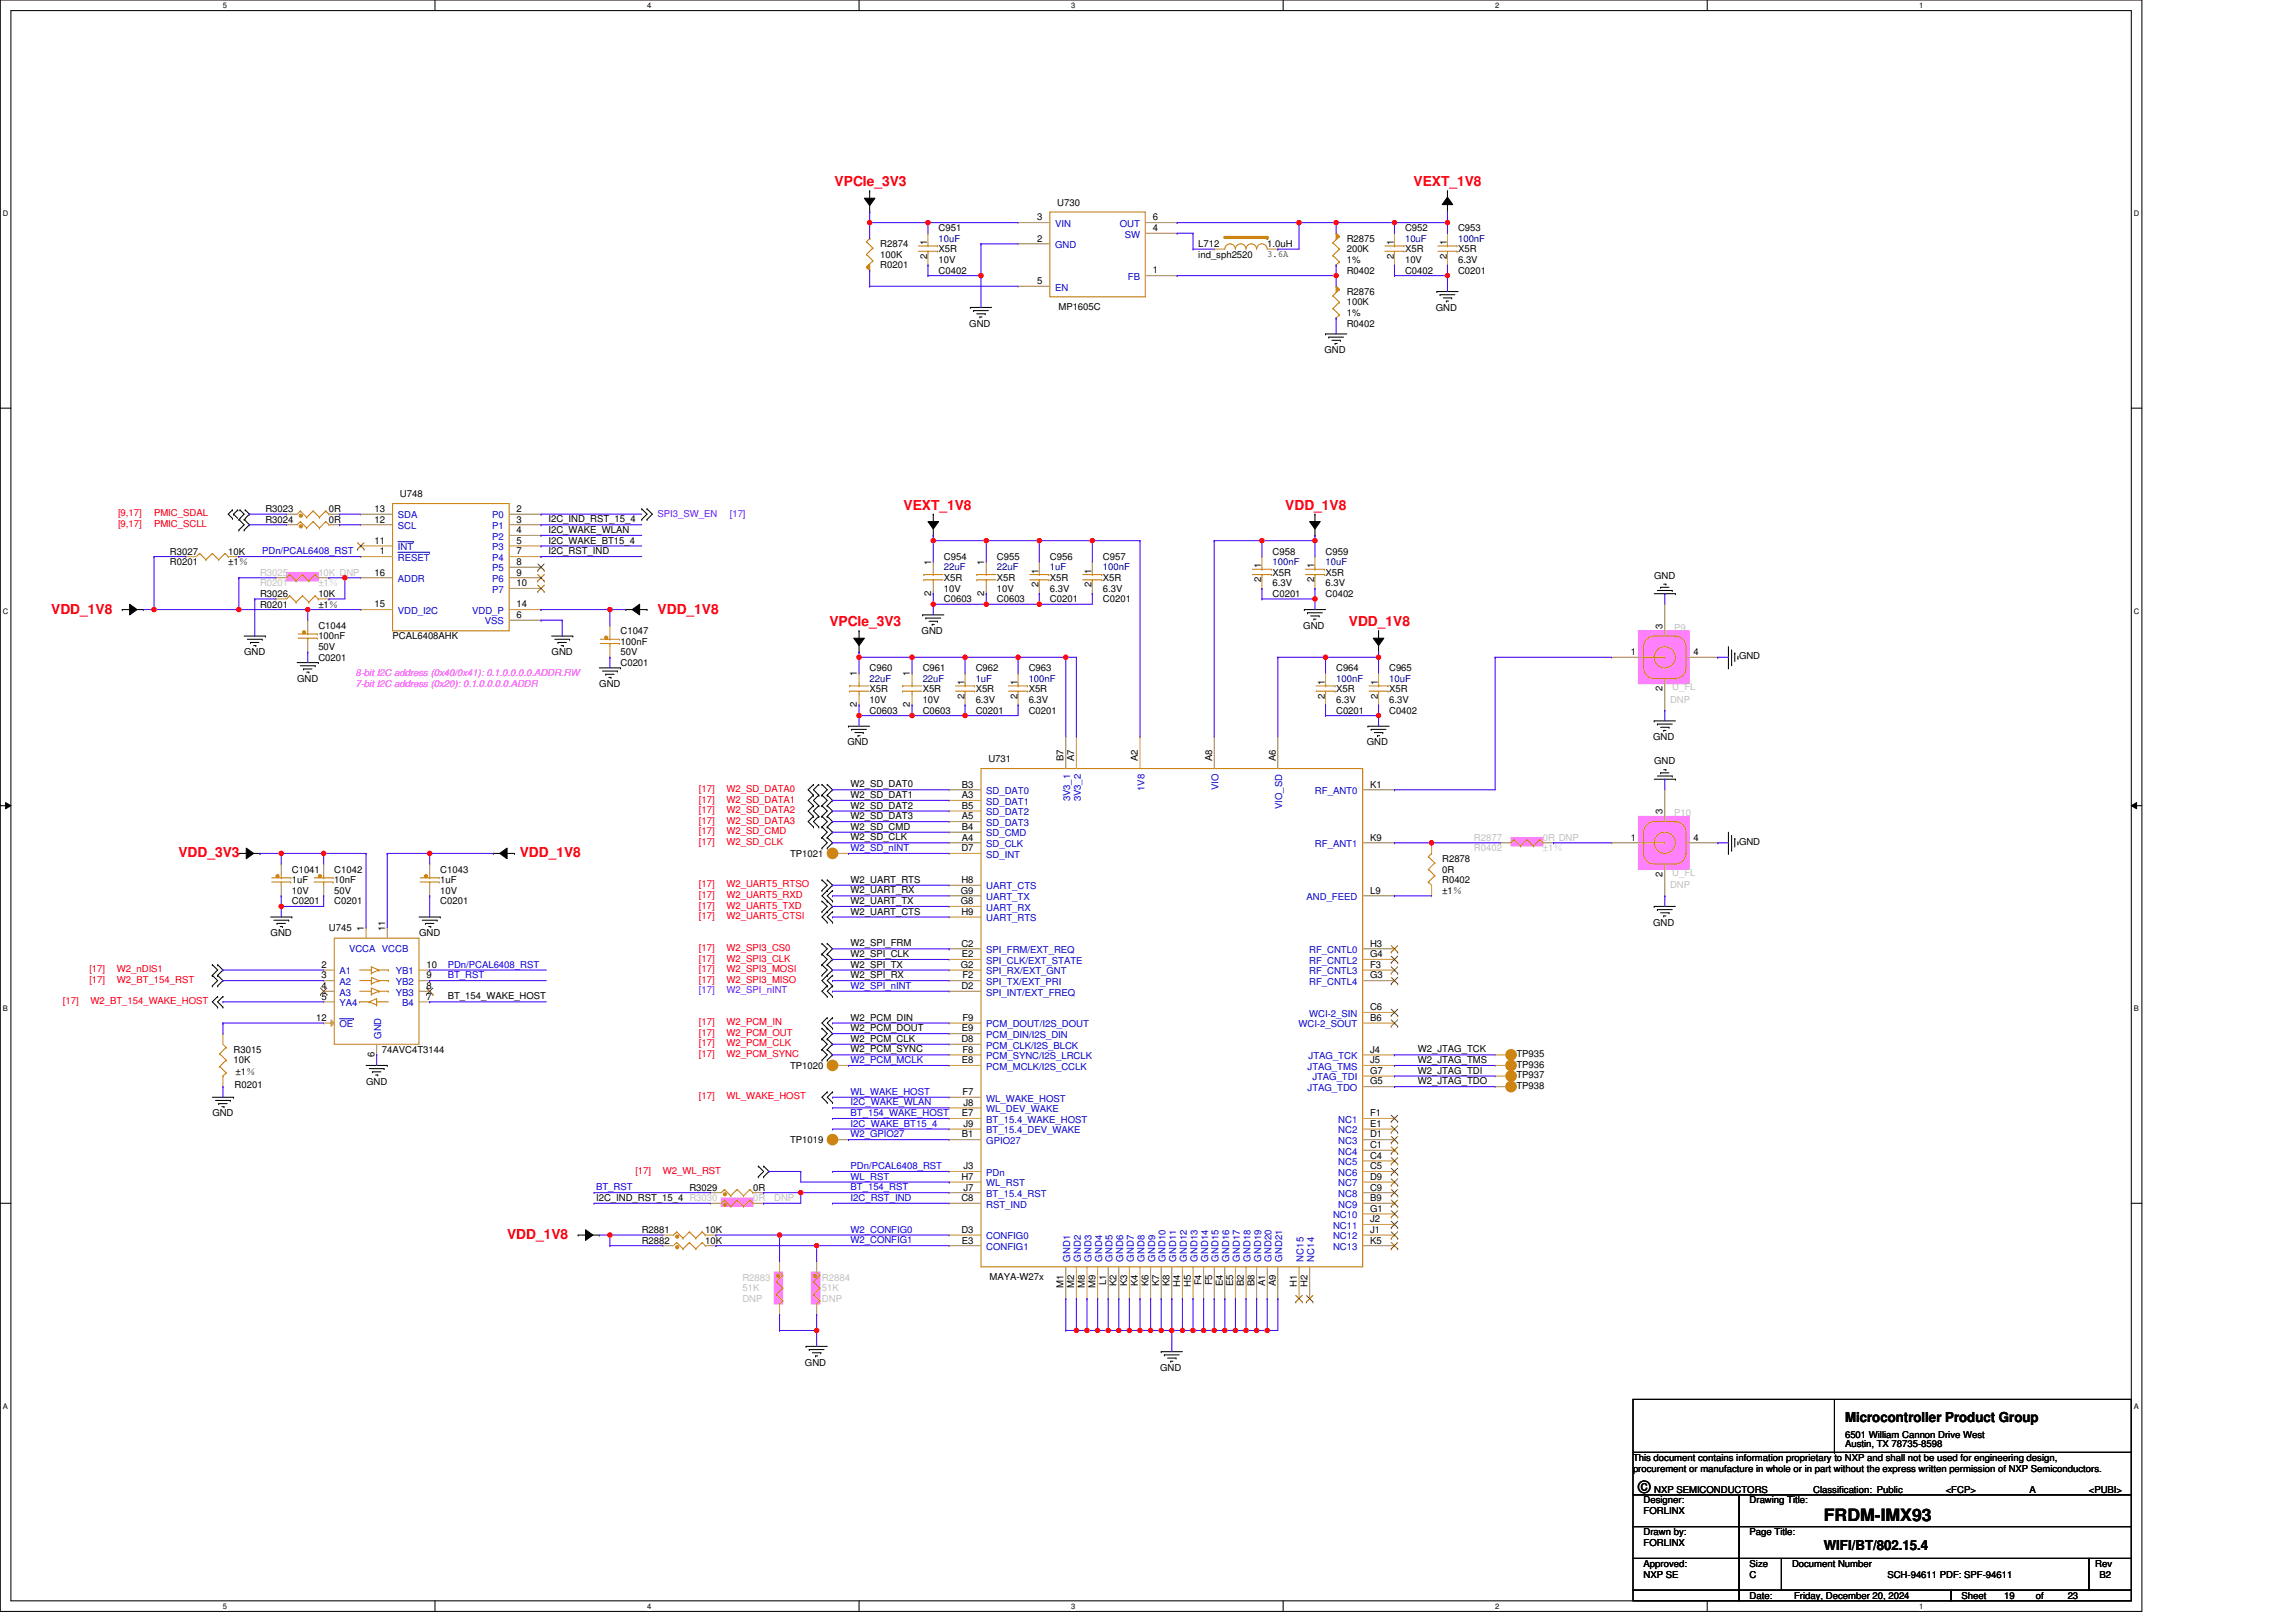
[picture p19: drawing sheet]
<svg xmlns="http://www.w3.org/2000/svg" width="297mm" height="210mm" viewBox="0 0 297 210" stroke-linecap="round" stroke-linejoin="round" font-family="sans-serif">
<defs><g id="words">
<g font-size="2.2">
<text x="212" y="193.2">©</text>
<text x="236" y="196.7">FRDM-IMX93</text>
</g>
<g font-size="1.8" fill="#f00">
<text x="108" y="24.1">VPCIe_3V3</text>
<text x="182.9" y="24.1">VEXT_1V8</text>
<text x="116.9" y="65.9">VEXT_1V8</text>
<text x="166.3" y="65.9">VDD_1V8</text>
<text x="6.6" y="79.4">VDD_1V8</text>
<text x="85.1" y="79.4">VDD_1V8</text>
<text x="107.3" y="81">VPCIe_3V3</text>
<text x="174.5" y="81">VDD_1V8</text>
<text x="23.1" y="110.9">VDD_3V3</text>
<text x="67.2" y="110.9">VDD_1V8</text>
<text x="65.6" y="160.3">VDD_1V8</text>
</g>
<g font-size="1.8">
<text x="238.7" y="184">Microcontroller Product Group</text>
<text x="236" y="200.5">WIFI/BT/802.15.4</text>
</g>
<g font-size="1.2">
<text x="121.4" y="29.9">C951</text>
<text x="134.2" y="28.5">3</text>
<text x="136.8" y="26.6">U730</text>
<text x="149.1" y="28.5">6</text>
<text x="149.1" y="29.9">4</text>
<text x="181.8" y="29.9">C952</text>
<text x="188.6" y="29.9">C953</text>
<text x="113.9" y="32">R2874</text>
<text x="113.9" y="33.3">100K</text>
<text x="113.9" y="34.7">R0201</text>
<text x="120" y="33.5" transform="rotate(-90 120 33.5)">2</text>
<text x="120" y="31.7" transform="rotate(-90 120 31.7)">1</text>
<text x="121.4" y="35.4">C0402</text>
<text x="121.4" y="32.7">X5R</text>
<text x="121.4" y="34">10V</text>
<text x="134.2" y="31.3">2</text>
<text x="149.1" y="35.4">1</text>
<text x="155" y="32">L712</text>
<text x="155" y="33.3">ind_sph2520</text>
<text x="163.9" y="32">1.0uH</text>
<text x="163.9" y="33.2">3.6A</text>
<text x="174.2" y="31.3">R2875</text>
<text x="174.2" y="32.7">200K</text>
<text x="174.2" y="35.4">R0402</text>
<text x="174.2" y="34">1%</text>
<text x="180.3" y="33.5" transform="rotate(-90 180.3 33.5)">2</text>
<text x="180.3" y="31.7" transform="rotate(-90 180.3 31.7)">1</text>
<text x="181.8" y="35.4">C0402</text>
<text x="181.8" y="32.7">X5R</text>
<text x="181.8" y="34">10V</text>
<text x="187.2" y="33.5" transform="rotate(-90 187.2 33.5)">2</text>
<text x="187.2" y="31.7" transform="rotate(-90 187.2 31.7)">1</text>
<text x="188.6" y="35.4">C0201</text>
<text x="188.6" y="32.7">X5R</text>
<text x="188.6" y="34">6.3V</text>
<text x="134.2" y="36.8">5</text>
<text x="136.9" y="40.1">MP1605C</text>
<text x="174.2" y="38.1">R2876</text>
<text x="174.2" y="39.5">100K</text>
<text x="174.2" y="40.9">1%</text>
<text x="185.8" y="40.2">GND</text>
<text x="125.4" y="42.3">GND</text>
<text x="171.3" y="45.7">GND</text>
<text x="174.2" y="42.3">R0402</text>
<text x="51.7" y="64.3">U748</text>
<text x="22" y="71.7">R3027</text>
<text x="29.5" y="71.7">10K</text>
<text x="34.3" y="67.6">R3024</text>
<text x="34.3" y="66.3">R3023</text>
<text x="42.6" y="67.6">0R</text>
<text x="42.6" y="66.3">0R</text>
<text x="48.5" y="66.2">13</text>
<text x="48.5" y="67.6">12</text>
<text x="48.5" y="70.4">11</text>
<text x="49.1" y="71.7">1</text>
<text x="66.8" y="66.2">2</text>
<text x="66.8" y="67.6">3</text>
<text x="66.8" y="69">4</text>
<text x="66.8" y="70.4">5</text>
<text x="66.8" y="71.7">7</text>
<text x="70.9" y="67.6">I2C_IND_RST_15_4</text>
<text x="70.9" y="69">I2C_WAKE_WLAN</text>
<text x="70.9" y="70.3">I2C_WAKE_BT15_4</text>
<text x="70.9" y="71.7">I2C_RST_IND</text>
<text x="164.6" y="71.7">C958</text>
<text x="171.5" y="71.7">C959</text>
<text x="22" y="73.1">R0201</text>
<text x="29.5" y="73.1">±1％</text>
<text x="33.6" y="77.2">R3026</text>
<text x="41.2" y="77.2">10K</text>
<text x="48.5" y="74.5">16</text>
<text x="66.8" y="73.1">8</text>
<text x="66.8" y="74.5">9</text>
<text x="66.8" y="75.8">10</text>
<text x="120.5" y="77.1" transform="rotate(-90 120.5 77.1)">2</text>
<text x="120.5" y="73.1" transform="rotate(-90 120.5 73.1)">1</text>
<text x="122.1" y="72.4">C954</text>
<text x="122.1" y="77.9">C0603</text>
<text x="122.1" y="75.2">X5R</text>
<text x="122.1" y="76.5">10V</text>
<text x="127.3" y="77.1" transform="rotate(-90 127.3 77.1)">2</text>
<text x="127.3" y="73.1" transform="rotate(-90 127.3 73.1)">1</text>
<text x="129" y="72.4">C955</text>
<text x="129" y="77.9">C0603</text>
<text x="129" y="75.2">X5R</text>
<text x="129" y="76.5">10V</text>
<text x="134.4" y="76" transform="rotate(-90 134.4 76)">2</text>
<text x="134.4" y="74.2" transform="rotate(-90 134.4 74.2)">1</text>
<text x="135.8" y="72.4">C956</text>
<text x="135.8" y="77.9">C0201</text>
<text x="135.8" y="75.2">X5R</text>
<text x="135.8" y="76.5">6.3V</text>
<text x="141.2" y="76" transform="rotate(-90 141.2 76)">2</text>
<text x="141.2" y="74.2" transform="rotate(-90 141.2 74.2)">1</text>
<text x="142.7" y="72.4">C957</text>
<text x="142.7" y="77.9">C0201</text>
<text x="142.7" y="75.2">X5R</text>
<text x="142.7" y="76.5">6.3V</text>
<text x="163.2" y="75.3" transform="rotate(-90 163.2 75.3)">2</text>
<text x="163.2" y="73.5" transform="rotate(-90 163.2 73.5)">1</text>
<text x="164.6" y="77.2">C0201</text>
<text x="164.6" y="74.5">X5R</text>
<text x="164.6" y="75.9">6.3V</text>
<text x="170" y="75.3" transform="rotate(-90 170 75.3)">2</text>
<text x="170" y="73.5" transform="rotate(-90 170 73.5)">1</text>
<text x="171.5" y="77.2">C0402</text>
<text x="171.5" y="74.5">X5R</text>
<text x="171.5" y="75.9">6.3V</text>
<text x="214" y="74.9">GND</text>
<text x="33.6" y="78.6">R0201</text>
<text x="41.2" y="78.6">±1％</text>
<text x="41.2" y="81.3">C1044</text>
<text x="41.2" y="82.7">100nF</text>
<text x="48.5" y="78.6">15</text>
<text x="50.8" y="82.7">PCAL6408AHK</text>
<text x="66.8" y="78.6">14</text>
<text x="66.8" y="80">6</text>
<text x="80.3" y="82">C1047</text>
<text x="80.3" y="83.4">100nF</text>
<text x="119.2" y="82">GND</text>
<text x="168.6" y="81.3">GND</text>
<text x="215.1" y="81.3" transform="rotate(-90 215.1 81.3)">3</text>
<text x="31.6" y="84.8">GND</text>
<text x="38.4" y="88.2">GND</text>
<text x="41.2" y="84.1">50V</text>
<text x="41.2" y="85.5">C0201</text>
<text x="71.4" y="84.8">GND</text>
<text x="77.5" y="88.9">GND</text>
<text x="80.3" y="84.8">50V</text>
<text x="80.3" y="86.1">C0201</text>
<text x="110.9" y="87.5" transform="rotate(-90 110.9 87.5)">1</text>
<text x="112.5" y="86.8">C960</text>
<text x="112.5" y="89.6">X5R</text>
<text x="117.7" y="87.5" transform="rotate(-90 117.7 87.5)">1</text>
<text x="119.4" y="86.8">C961</text>
<text x="119.4" y="89.6">X5R</text>
<text x="124.8" y="88.6" transform="rotate(-90 124.8 88.6)">1</text>
<text x="126.2" y="86.8">C962</text>
<text x="126.2" y="89.6">X5R</text>
<text x="131.6" y="88.6" transform="rotate(-90 131.6 88.6)">1</text>
<text x="133.1" y="86.8">C963</text>
<text x="133.1" y="89.6">X5R</text>
<text x="171.4" y="88.6" transform="rotate(-90 171.4 88.6)">1</text>
<text x="172.9" y="86.8">C964</text>
<text x="172.9" y="89.6">X5R</text>
<text x="178.3" y="88.6" transform="rotate(-90 178.3 88.6)">1</text>
<text x="179.7" y="86.8">C965</text>
<text x="179.7" y="89.6">X5R</text>
<text x="211" y="84.8">1</text>
<text x="215.1" y="89.4" transform="rotate(-90 215.1 89.4)">2</text>
<text x="219.1" y="84.8">4</text>
<text x="225" y="85.3">GND</text>
<text x="110.9" y="91.5" transform="rotate(-90 110.9 91.5)">2</text>
<text x="112.5" y="92.3">C0603</text>
<text x="112.5" y="90.9">10V</text>
<text x="117.7" y="91.5" transform="rotate(-90 117.7 91.5)">2</text>
<text x="119.4" y="92.3">C0603</text>
<text x="119.4" y="90.9">10V</text>
<text x="124.8" y="90.4" transform="rotate(-90 124.8 90.4)">2</text>
<text x="126.2" y="92.3">C0201</text>
<text x="126.2" y="90.9">6.3V</text>
<text x="131.6" y="90.4" transform="rotate(-90 131.6 90.4)">2</text>
<text x="133.1" y="92.3">C0201</text>
<text x="133.1" y="90.9">6.3V</text>
<text x="171.4" y="90.4" transform="rotate(-90 171.4 90.4)">2</text>
<text x="172.9" y="92.3">C0201</text>
<text x="172.9" y="90.9">6.3V</text>
<text x="178.3" y="90.4" transform="rotate(-90 178.3 90.4)">2</text>
<text x="179.7" y="92.3">C0402</text>
<text x="179.7" y="90.9">6.3V</text>
<text x="213.9" y="95.7">GND</text>
<text x="109.6" y="96.4">GND</text>
<text x="110" y="101.9">W2_SD_DAT0</text>
<text x="124.4" y="101.9">B3</text>
<text x="127.9" y="98.6">U731</text>
<text x="137.6" y="98.5" transform="rotate(-90 137.6 98.5)">B7</text>
<text x="139" y="98.5" transform="rotate(-90 139 98.5)">A7</text>
<text x="147.2" y="98.5" transform="rotate(-90 147.2 98.5)">A2</text>
<text x="156.8" y="98.5" transform="rotate(-90 156.8 98.5)">A8</text>
<text x="165" y="98.5" transform="rotate(-90 165 98.5)">A6</text>
<text x="176.8" y="96.4">GND</text>
<text x="177.2" y="101.9">K1</text>
<text x="214" y="98.9">GND</text>
<text x="110" y="103.3">W2_SD_DAT1</text>
<text x="110" y="104.6">W2_SD_DAT2</text>
<text x="110" y="106">W2_SD_DAT3</text>
<text x="110" y="107.4">W2_SD_CMD</text>
<text x="124.4" y="103.3">A3</text>
<text x="124.4" y="104.6">B5</text>
<text x="124.4" y="106">A5</text>
<text x="124.4" y="107.4">B4</text>
<text x="215.1" y="105.3" transform="rotate(-90 215.1 105.3)">3</text>
<text x="37.8" y="112.9">C1041</text>
<text x="43.2" y="112.9">C1042</text>
<text x="57" y="112.9">C1043</text>
<text x="102.2" y="110.8">TP1021</text>
<text x="110" y="108.7">W2_SD_CLK</text>
<text x="124.4" y="110.1">D7</text>
<text x="124.4" y="108.8">A4</text>
<text x="177.2" y="108.8">K9</text>
<text x="186.6" y="111.5">R2878</text>
<text x="186.6" y="112.9">0R</text>
<text x="211" y="108.8">1</text>
<text x="215.1" y="113.4" transform="rotate(-90 215.1 113.4)">2</text>
<text x="219.1" y="108.8">4</text>
<text x="225" y="109.3">GND</text>
<text x="37.8" y="114.3">1uF</text>
<text x="37.8" y="115.6">10V</text>
<text x="37.8" y="117">C0201</text>
<text x="43.2" y="114.3">10nF</text>
<text x="43.2" y="115.6">50V</text>
<text x="43.2" y="117">C0201</text>
<text x="57" y="114.3">1uF</text>
<text x="57" y="115.6">10V</text>
<text x="57" y="117">C0201</text>
<text x="110" y="114.2">W2_UART_RTS</text>
<text x="110" y="118.3">W2_UART_CTS</text>
<text x="110" y="117">W2_UART_TX</text>
<text x="110" y="115.6">W2_UART_RX</text>
<text x="124.3" y="115.6">G9</text>
<text x="124.3" y="117">G8</text>
<text x="124.4" y="114.2">H8</text>
<text x="124.4" y="118.4">H9</text>
<text x="177.2" y="115.6">L9</text>
<text x="186.6" y="114.3">R0402</text>
<text x="186.6" y="115.6">±1％</text>
<text x="213.9" y="119.7">GND</text>
<text x="35" y="121.1">GND</text>
<text x="41.6" y="125.2">2</text>
<text x="42.6" y="120.4">U745</text>
<text x="47.1" y="120.4" transform="rotate(-90 47.1 120.4)">1</text>
<text x="49.8" y="120.4" transform="rotate(-90 49.8 120.4)">11</text>
<text x="54.2" y="121.1">GND</text>
<text x="55.2" y="125.2">10</text>
<text x="110" y="122.5">W2_SPI_FRM</text>
<text x="110" y="123.8">W2_SPI_CLK</text>
<text x="110" y="125.2">W2_SPI_TX</text>
<text x="124.3" y="125.2">G2</text>
<text x="124.4" y="122.5">C2</text>
<text x="124.4" y="123.9">E2</text>
<text x="177.2" y="122.5">H3</text>
<text x="177.2" y="123.9">G4</text>
<text x="177.2" y="125.2">F3</text>
<text x="41.6" y="126.6">3</text>
<text x="41.6" y="128">4</text>
<text x="41.6" y="129.3">5</text>
<text x="55.2" y="126.6">9</text>
<text x="55.2" y="128">8</text>
<text x="55.2" y="129.3">7</text>
<text x="57.9" y="129.3">BT_154_WAKE_HOST</text>
<text x="110" y="126.6">W2_SPI_RX</text>
<text x="124.4" y="128">D2</text>
<text x="124.5" y="126.6">F2</text>
<text x="177.2" y="130.7">C6</text>
<text x="177.2" y="126.6">G3</text>
<text x="30.2" y="136.2">R3015</text>
<text x="30.2" y="137.6">10K</text>
<text x="40.9" y="132.1">12</text>
<text x="48.5" y="136.7" transform="rotate(-90 48.5 136.7)">6</text>
<text x="49.4" y="136.2">74AVC4T3144</text>
<text x="110" y="134.8">W2_PCM_CLK</text>
<text x="110" y="136.2">W2_PCM_SYNC</text>
<text x="110" y="133.4">W2_PCM_DOUT</text>
<text x="110" y="132.1">W2_PCM_DIN</text>
<text x="124.4" y="134.8">D8</text>
<text x="124.4" y="133.5">E9</text>
<text x="124.4" y="137.6">E8</text>
<text x="124.5" y="132.1">F9</text>
<text x="124.5" y="136.2">F8</text>
<text x="177.2" y="132.1">B6</text>
<text x="177.2" y="136.2">J4</text>
<text x="177.2" y="137.6">J5</text>
<text x="183.4" y="136.2">W2_JTAG_TCK</text>
<text x="183.4" y="137.5">W2_JTAG_TMS</text>
<text x="196.2" y="136.8">TP935</text>
<text x="30.4" y="140.7">R0201</text>
<text x="30.5" y="139.1">±1％</text>
<text x="47.4" y="140.3">GND</text>
<text x="102.2" y="138.3">TP1020</text>
<text x="124.5" y="141.7">F7</text>
<text x="124.7" y="143.1">J8</text>
<text x="177.2" y="138.9">G7</text>
<text x="177.2" y="140.3">G5</text>
<text x="183.4" y="138.9">W2_JTAG_TDI</text>
<text x="183.4" y="140.3">W2_JTAG_TDO</text>
<text x="196.2" y="139.5">TP937</text>
<text x="196.2" y="140.9">TP938</text>
<text x="196.2" y="138.1">TP936</text>
<text x="27.5" y="144.4">GND</text>
<text x="102.2" y="147.9">TP1019</text>
<text x="124.4" y="144.4">E7</text>
<text x="124.4" y="147.2">B1</text>
<text x="124.7" y="145.8">J9</text>
<text x="177.2" y="144.4">F1</text>
<text x="177.2" y="145.8">E1</text>
<text x="177.2" y="147.2">D1</text>
<text x="177.2" y="148.5">C1</text>
<text x="177.2" y="149.9">C4</text>
<text x="77.1" y="155.4">I2C_IND_RST_15_4 R3030</text>
<text x="89.2" y="154">R3029</text>
<text x="97.4" y="154">0R</text>
<text x="124.4" y="152.7">H7</text>
<text x="124.4" y="155.4">C8</text>
<text x="124.7" y="154">J7</text>
<text x="124.7" y="151.3">J3</text>
<text x="177.2" y="151.3">C5</text>
<text x="177.2" y="152.7">D9</text>
<text x="177.2" y="154">C9</text>
<text x="177.2" y="155.4">B9</text>
<text x="83" y="159.5">R2881</text>
<text x="83" y="160.9">R2882</text>
<text x="91.3" y="159.5">10K</text>
<text x="91.3" y="160.9">10K</text>
<text x="124.4" y="159.5">D3</text>
<text x="124.4" y="160.9">E3</text>
<text x="177.2" y="156.8">G1</text>
<text x="177.2" y="158.1">J2</text>
<text x="177.2" y="159.5">J1</text>
<text x="177.2" y="160.9">K5</text>
<text x="128" y="165.6">MAYA-W27x</text>
<text x="137.6" y="166.6" transform="rotate(-90 137.6 166.6)">M1</text>
<text x="139" y="166.6" transform="rotate(-90 139 166.6)">M2</text>
<text x="140.3" y="166.6" transform="rotate(-90 140.3 166.6)">M8</text>
<text x="141.7" y="166.6" transform="rotate(-90 141.7 166.6)">M9</text>
<text x="143.1" y="166.2" transform="rotate(-90 143.1 166.2)">L1</text>
<text x="144.5" y="166.4" transform="rotate(-90 144.5 166.4)">K2</text>
<text x="145.8" y="166.4" transform="rotate(-90 145.8 166.4)">K3</text>
<text x="147.2" y="166.4" transform="rotate(-90 147.2 166.4)">K4</text>
<text x="148.6" y="166.4" transform="rotate(-90 148.6 166.4)">K6</text>
<text x="149.9" y="166.4" transform="rotate(-90 149.9 166.4)">K7</text>
<text x="151.3" y="166.4" transform="rotate(-90 151.3 166.4)">K8</text>
<text x="152.7" y="166.4" transform="rotate(-90 152.7 166.4)">H4</text>
<text x="154.1" y="166.4" transform="rotate(-90 154.1 166.4)">H5</text>
<text x="155.4" y="166.3" transform="rotate(-90 155.4 166.3)">F4</text>
<text x="156.8" y="166.3" transform="rotate(-90 156.8 166.3)">F5</text>
<text x="158.2" y="166.4" transform="rotate(-90 158.2 166.4)">E4</text>
<text x="159.6" y="166.4" transform="rotate(-90 159.6 166.4)">E5</text>
<text x="160.9" y="166.4" transform="rotate(-90 160.9 166.4)">B2</text>
<text x="162.3" y="166.4" transform="rotate(-90 162.3 166.4)">B8</text>
<text x="163.7" y="166.4" transform="rotate(-90 163.7 166.4)">A1</text>
<text x="165" y="166.4" transform="rotate(-90 165 166.4)">A9</text>
<text x="167.8" y="166.4" transform="rotate(-90 167.8 166.4)">H1</text>
<text x="169.2" y="166.4" transform="rotate(-90 169.2 166.4)">H2</text>
<text x="104.1" y="176.7">GND</text>
<text x="150.1" y="177.4">GND</text>
<text x="238.7" y="186">6501 William Cannon Drive West</text>
<text x="211.3" y="189">This document contains information proprietary to NXP and shall not be used for engineering design,</text>
<text x="211.3" y="190.4">procurement or manufacture in whole or in part without the express written permission of NXP Semiconductors.</text>
<text x="238.7" y="187.3">Austin, TX 78735-8598</text>
<text x="212.6" y="194.5">Designer:</text>
<text x="212.6" y="195.9">FORLINX</text>
<text x="214" y="193.1">NXP SEMICONDUCTORS</text>
<text x="226.4" y="194.5">Drawing Title:</text>
<text x="234.6" y="193.1">Classification: Public</text>
<text x="251.7" y="193.1">&lt;FCP&gt;</text>
<text x="262.6" y="193.1">A</text>
<text x="270.2" y="193.1">&lt;PUBI&gt;</text>
<text x="212.6" y="198.6">Drawn by:</text>
<text x="212.6" y="202.7">Approved:</text>
<text x="212.6" y="200">FORLINX</text>
<text x="226.4" y="202.7">Size</text>
<text x="226.4" y="198.6">Page Title:</text>
<text x="231.8" y="202.7">Document Number</text>
<text x="271.1" y="202.7">Rev</text>
<text x="212.6" y="204.1">NXP SE</text>
<text x="226.4" y="206.8">Date:</text>
<text x="226.4" y="204.1">C</text>
<text x="232.1" y="206.8">Friday, December 20, 2024</text>
<text x="244.2" y="204.1">SCH-94611 PDF: SPF-94611</text>
<text x="253.8" y="206.8">Sheet</text>
<text x="259.3" y="206.8">19</text>
<text x="263.4" y="206.8">of</text>
<text x="267.5" y="206.8">23</text>
<text x="271.6" y="204.1">B2</text>
</g>
<g font-size="1.2" fill="#00c">
<text x="136.5" y="29.4">VIN</text>
<text x="144.9" y="29.4">OUT</text>
<text x="136.5" y="32.1">GND</text>
<text x="145.5" y="30.7">SW</text>
<text x="136.5" y="37.6">EN</text>
<text x="145.9" y="36.2">FB</text>
<text x="51.5" y="67.1">SDA</text>
<text x="51.5" y="68.4">SCL</text>
<text x="51.5" y="71.2">INT</text>
<text x="63.7" y="67.1">P0</text>
<text x="63.7" y="68.4">P1</text>
<text x="63.7" y="69.8">P2</text>
<text x="63.7" y="71.2">P3</text>
<text x="51.5" y="72.6">RESET</text>
<text x="51.5" y="75.3">ADDR</text>
<text x="63.7" y="72.6">P4</text>
<text x="63.7" y="73.9">P5</text>
<text x="63.7" y="75.3">P6</text>
<text x="63.7" y="76.7">P7</text>
<text x="51.5" y="79.4">VDD_I2C</text>
<text x="61.1" y="79.4">VDD_P</text>
<text x="62.7" y="80.8">VSS</text>
<text x="127.6" y="102.7">SD_DAT0</text>
<text x="127.6" y="104.1">SD_DAT1</text>
<text x="127.6" y="105.5">SD_DAT2</text>
<text x="127.6" y="106.9">SD_DAT3</text>
<text x="138.5" y="103.7" transform="rotate(-90 138.5 103.7)">3V3_1</text>
<text x="139.8" y="103.7" transform="rotate(-90 139.8 103.7)">3V3_2</text>
<text x="148.1" y="102.3" transform="rotate(-90 148.1 102.3)">1V8</text>
<text x="157.7" y="102.3" transform="rotate(-90 157.7 102.3)">VIO</text>
<text x="165.9" y="104.7" transform="rotate(-90 165.9 104.7)">VIO_SD</text>
<text x="170.1" y="102.7">RF_ANT0</text>
<text x="127.6" y="108.2">SD_CMD</text>
<text x="127.6" y="109.6">SD_CLK</text>
<text x="127.6" y="111">SD_INT</text>
<text x="170.1" y="109.6">RF_ANT1</text>
<text x="127.6" y="115.1">UART_CTS</text>
<text x="127.6" y="116.5">UART_TX</text>
<text x="127.6" y="117.8">UART_RX</text>
<text x="127.6" y="119.2">UART_RTS</text>
<text x="169" y="116.5">AND_FEED</text>
<text x="45.2" y="123.2">VCCA VCCB</text>
<text x="127.6" y="123.3">SPI_FRM/EXT_REQ</text>
<text x="127.6" y="124.7">SPI_CLK/EXT_STATE</text>
<text x="169.4" y="123.3">RF_CNTL0</text>
<text x="169.4" y="124.7">RF_CNTL2</text>
<text x="43.9" y="126.1">A1</text>
<text x="43.9" y="127.4">A2</text>
<text x="43.9" y="128.8">A3</text>
<text x="43.9" y="130.2">YA4</text>
<text x="51.2" y="127.4">YB2</text>
<text x="51.2" y="126.1">YB1</text>
<text x="51.2" y="128.8">YB3</text>
<text x="52" y="130.2">B4</text>
<text x="127.6" y="126.1">SPI_RX/EXT_GNT</text>
<text x="127.6" y="127.4">SPI_TX/EXT_PRI</text>
<text x="127.6" y="128.8">SPI_INT/EXT_FREQ</text>
<text x="169.4" y="127.4">RF_CNTL4</text>
<text x="169.4" y="126.1">RF_CNTL3</text>
<text x="169.4" y="131.5">WCI-2_SIN</text>
<text x="43.9" y="132.9">OE</text>
<text x="49.3" y="134.4" transform="rotate(-90 49.3 134.4)">GND</text>
<text x="127.6" y="132.9">PCM_DOUT/I2S_DOUT</text>
<text x="127.6" y="134.3">PCM_DIN/I2S_DIN</text>
<text x="127.6" y="135.7">PCM_CLK/I2S_BLCK</text>
<text x="127.6" y="137">PCM_SYNC/I2S_LRCLK</text>
<text x="168" y="132.9">WCI-2_SOUT</text>
<text x="169.3" y="137">JTAG_TCK</text>
<text x="127.6" y="138.4">PCM_MCLK/I2S_CCLK</text>
<text x="127.6" y="142.5">WL_WAKE_HOST</text>
<text x="127.6" y="143.9">WL_DEV_WAKE</text>
<text x="169.2" y="138.4">JTAG_TMS</text>
<text x="169.2" y="141.1">JTAG_TDO</text>
<text x="169.8" y="139.8">JTAG_TDI</text>
<text x="127.6" y="145.3">BT_15.4_WAKE_HOST</text>
<text x="127.6" y="146.6">BT_15.4_DEV_WAKE</text>
<text x="127.6" y="148">GPIO27</text>
<text x="173.1" y="145.3">NC1</text>
<text x="173.1" y="146.6">NC2</text>
<text x="173.1" y="148">NC3</text>
<text x="173.1" y="149.4">NC4</text>
<text x="127.6" y="153.5">WL_RST</text>
<text x="127.6" y="154.9">BT_15.4_RST</text>
<text x="127.6" y="152.1">PDn</text>
<text x="173.1" y="150.7">NC5</text>
<text x="173.1" y="152.1">NC6</text>
<text x="173.1" y="153.5">NC7</text>
<text x="173.1" y="154.9">NC8</text>
<text x="127.6" y="156.2">RST_IND</text>
<text x="127.6" y="160.3">CONFIG0</text>
<text x="127.6" y="161.7">CONFIG1</text>
<text x="172.5" y="157.6">NC10</text>
<text x="172.5" y="159">NC11</text>
<text x="172.5" y="160.3">NC12</text>
<text x="172.5" y="161.7">NC13</text>
<text x="173.1" y="156.2">NC9</text>
<text x="138.5" y="163.2" transform="rotate(-90 138.5 163.2)">GND1</text>
<text x="139.8" y="163.2" transform="rotate(-90 139.8 163.2)">GND2</text>
<text x="141.2" y="163.2" transform="rotate(-90 141.2 163.2)">GND3</text>
<text x="142.6" y="163.2" transform="rotate(-90 142.6 163.2)">GND4</text>
<text x="143.9" y="163.2" transform="rotate(-90 143.9 163.2)">GND5</text>
<text x="145.3" y="163.2" transform="rotate(-90 145.3 163.2)">GND6</text>
<text x="146.7" y="163.2" transform="rotate(-90 146.7 163.2)">GND7</text>
<text x="148.1" y="163.2" transform="rotate(-90 148.1 163.2)">GND8</text>
<text x="149.4" y="163.2" transform="rotate(-90 149.4 163.2)">GND9</text>
<text x="150.8" y="163.2" transform="rotate(-90 150.8 163.2)">GND10</text>
<text x="152.2" y="163.2" transform="rotate(-90 152.2 163.2)">GND11</text>
<text x="153.5" y="163.2" transform="rotate(-90 153.5 163.2)">GND12</text>
<text x="154.9" y="163.2" transform="rotate(-90 154.9 163.2)">GND13</text>
<text x="156.3" y="163.2" transform="rotate(-90 156.3 163.2)">GND14</text>
<text x="157.7" y="163.2" transform="rotate(-90 157.7 163.2)">GND15</text>
<text x="159" y="163.2" transform="rotate(-90 159 163.2)">GND16</text>
<text x="160.4" y="163.2" transform="rotate(-90 160.4 163.2)">GND17</text>
<text x="161.8" y="163.2" transform="rotate(-90 161.8 163.2)">GND18</text>
<text x="163.1" y="163.2" transform="rotate(-90 163.1 163.2)">GND19</text>
<text x="164.5" y="163.2" transform="rotate(-90 164.5 163.2)">GND20</text>
<text x="165.9" y="163.2" transform="rotate(-90 165.9 163.2)">GND21</text>
<text x="168.6" y="163.2" transform="rotate(-90 168.6 163.2)">NC15</text>
<text x="170" y="163.2" transform="rotate(-90 170 163.2)">NC14</text>
</g>
<g font-size="1.2" fill="#000080">
<text x="121.4" y="31.3">10uF</text>
<text x="181.8" y="31.3">10uF</text>
<text x="188.6" y="31.3">100nF</text>
<text x="122.1" y="73.8">22uF</text>
<text x="129" y="73.8">22uF</text>
<text x="135.8" y="73.8">1uF</text>
<text x="142.7" y="73.8">100nF</text>
<text x="164.6" y="73.1">100nF</text>
<text x="171.5" y="73.1">10uF</text>
<text x="112.5" y="88.2">22uF</text>
<text x="119.4" y="88.2">22uF</text>
<text x="126.2" y="88.2">1uF</text>
<text x="133.1" y="88.2">100nF</text>
<text x="172.9" y="88.2">100nF</text>
<text x="179.7" y="88.2">10uF</text>
</g>
<g font-size="1.2" fill="#f00">
<text x="15.3" y="68.2">[9,17]</text>
<text x="15.3" y="66.8">[9,17]</text>
<text x="19.9" y="68.2">PMIC_SCLL</text>
<text x="19.9" y="66.8">PMIC_SDAL</text>
<text x="90.4" y="102.5">[17]</text>
<text x="90.4" y="107.9">[17]</text>
<text x="90.4" y="103.8">[17]</text>
<text x="90.4" y="105.2">[17]</text>
<text x="90.4" y="106.6">[17]</text>
<text x="94" y="102.5">W2_SD_DATA0</text>
<text x="94" y="107.9">W2_SD_CMD</text>
<text x="94" y="103.8">W2_SD_DATA1</text>
<text x="94" y="105.2">W2_SD_DATA2</text>
<text x="94" y="106.6">W2_SD_DATA3</text>
<text x="90.4" y="109.3">[17]</text>
<text x="94" y="109.3">W2_SD_CLK</text>
<text x="90.4" y="117.6">[17]</text>
<text x="90.4" y="116.2">[17]</text>
<text x="90.4" y="114.8">[17]</text>
<text x="90.4" y="118.9">[17]</text>
<text x="94" y="117.6">W2_UART5_TXD</text>
<text x="94" y="116.2">W2_UART5_RXD</text>
<text x="94" y="114.8">W2_UART5_RTSO</text>
<text x="94" y="118.9">W2_UART5_CTSI</text>
<text x="11.6" y="125.8">[17]</text>
<text x="15.1" y="125.8">W2_nDIS1</text>
<text x="90.4" y="124.4">[17]</text>
<text x="90.4" y="125.8">[17]</text>
<text x="90.4" y="123">[17]</text>
<text x="94" y="124.4">W2_SPI3_CLK</text>
<text x="94" y="125.8">W2_SPI3_MOSI</text>
<text x="94" y="123">W2_SPI3_CS0</text>
<text x="8.1" y="129.9">[17]</text>
<text x="11.6" y="127.2">[17]</text>
<text x="11.7" y="129.9">W2_BT_154_WAKE_HOST</text>
<text x="15.1" y="127.2">W2_BT_154_RST</text>
<text x="90.4" y="127.2">[17]</text>
<text x="94" y="127.2">W2_SPI3_MISO</text>
<text x="90.4" y="135.4">[17]</text>
<text x="90.4" y="136.8">[17]</text>
<text x="90.4" y="134">[17]</text>
<text x="90.4" y="132.6">[17]</text>
<text x="94" y="135.4">W2_PCM_CLK</text>
<text x="94" y="136.8">W2_PCM_SYNC</text>
<text x="94" y="134">W2_PCM_OUT</text>
<text x="94" y="132.6">W2_PCM_IN</text>
<text x="90.4" y="142.2">[17]</text>
<text x="94" y="142.2">WL_WAKE_HOST</text>
<text x="82.2" y="151.8">[17]</text>
<text x="85.8" y="151.8">W2_WL_RST</text>
</g>
<g font-size="1.2" fill="#00f">
<text x="33.9" y="71.7">PDn/PCAL6408_RST</text>
<text x="110" y="110.1">W2_SD_nINT</text>
<text x="57.9" y="125.2">PDn/PCAL6408_RST</text>
<text x="57.9" y="126.6">BT_RST</text>
<text x="110" y="127.9">W2_SPI_nINT</text>
<text x="110" y="137.5">W2_PCM_MCLK</text>
<text x="110" y="141.7">WL_WAKE_HOST</text>
<text x="110" y="143">I2C_WAKE_WLAN</text>
<text x="110" y="144.4">BT_154_WAKE_HOST</text>
<text x="110" y="145.8">I2C_WAKE_BT15_4</text>
<text x="110" y="147.1">W2_GPIO27</text>
<text x="77.1" y="154">BT_RST</text>
<text x="110" y="151.3">PDn/PCAL6408_RST</text>
<text x="110" y="152.6">WL_RST</text>
<text x="110" y="155.4">I2C_RST_IND</text>
<text x="110" y="154">BT_154_RST</text>
<text x="110" y="159.5">W2_CONFIG0</text>
<text x="110" y="160.9">W2_CONFIG1</text>
</g>
<g font-size="1.2" fill="#8000ff">
<text x="85.1" y="66.9">SPI3_SW_EN</text>
<text x="94.4" y="66.9">[17]</text>
<text x="90.4" y="128.5">[17]</text>
<text x="94" y="128.5">W2_SPI_nINT</text>
</g>
<g font-size="1.2" fill="#c0c0c0">
<text x="33.6" y="74.5">R3025</text>
<text x="33.6" y="75.9">R0201</text>
<text x="41.2" y="74.5">10K DNP</text>
<text x="41.2" y="75.9">±1％</text>
<text x="216.6" y="81.6">P9</text>
<text x="216.3" y="89.3">U_FL</text>
<text x="216.1" y="90.9">DNP</text>
<text x="216.6" y="105.6">P10</text>
<text x="190.7" y="108.8">R2877</text>
<text x="190.7" y="110.1">R0402</text>
<text x="199.6" y="108.8">0R DNP</text>
<text x="199.6" y="110.1">±1％</text>
<text x="216.3" y="113.3">U_FL</text>
<text x="216.1" y="114.9">DNP</text>
<text x="97.4" y="155.4">0R</text>
<text x="100.2" y="155.4">DNP</text>
<text x="96.1" y="165.7">R2883</text>
<text x="96.1" y="167.1">51K</text>
<text x="106.3" y="165.7">R2884</text>
<text x="106.3" y="167.1">51K</text>
<text x="96.1" y="168.4">DNP</text>
<text x="106.3" y="168.4">DNP</text>
</g>
<g font-size="1.2" fill="#f0f">
<text x="46" y="87.5">8-bit I2C address (0x40/0x41): 0.1.0.0.0.0.ADDR.RW</text>
<text x="46" y="88.9">7-bit I2C address (0x20): 0.1.0.0.0.0.ADDR</text>
</g>
<g font-size="1">
<text x="28.8" y="1">5</text>
<text x="83.7" y="1">4</text>
<text x="138.6" y="1">3</text>
<text x="193.4" y="1">2</text>
<text x="248.3" y="1">1</text>
<text x=".4" y="28">D</text>
<text x="276.1" y="28">D</text>
<text x=".4" y="79.4">C</text>
<text x="276.1" y="79.4">C</text>
<text x=".4" y="130.8">B</text>
<text x="276.1" y="130.8">B</text>
<text x=".4" y="182.3">A</text>
<text x="276.1" y="182.3">A</text>
<text x="28.8" y="208.1">5</text>
<text x="83.7" y="208.1">4</text>
<text x="138.6" y="208.1">3</text>
<text x="193.4" y="208.1">2</text>
<text x="248.3" y="208.1">1</text>
</g>
</g></defs>
<path d="M0 0h277.1v208.5h-277.1zM1.4 1.4h274.3v205.7h-274.3z" fill="none" stroke="#000" stroke-width=".13"/>
<g fill="#fff">
<path d="M28.8 .1h.6v1.1h-.6z"/>
<path d="M28.8 207.3h.6v1.1h-.6z"/>
</g>
<path d="M56.3 0v1.4M56.3 207.1v1.4" fill="none" stroke="#000" stroke-width=".13"/>
<g fill="#fff">
<path d="M83.7 .1h.6v1.1h-.6z"/>
<path d="M83.7 207.3h.6v1.1h-.6z"/>
</g>
<path d="M111.1 0v1.4M111.1 207.1v1.4" fill="none" stroke="#000" stroke-width=".13"/>
<g fill="#fff">
<path d="M138.6 .1h.5v1.1h-.5z"/>
<path d="M138.6 207.3h.5v1.1h-.5z"/>
</g>
<path d="M166 0v1.4M166 207.1v1.4" fill="none" stroke="#000" stroke-width=".13"/>
<g fill="#fff">
<path d="M193.4 .1h.6v1.1h-.6z"/>
<path d="M193.4 207.3h.6v1.1h-.6z"/>
</g>
<path d="M220.9 0v1.4M220.9 207.1v1.4" fill="none" stroke="#000" stroke-width=".13"/>
<g fill="#fff">
<path d="M248.3 .1h.5v1.1h-.5z"/>
<path d="M248.3 207.3h.5v1.1h-.5z"/>
<path d="M.4 27.1h.7v1.1h-.7z"/>
<path d="M276.1 27.1h.7v1.1h-.7z"/>
<path d="M.4 78.5h.7v1.1h-.7z"/>
<path d="M276.1 78.5h.7v1.1h-.7z"/>
</g>
<path d="M0 52.8h1.4M275.7 52.8h1.4" fill="none" stroke="#000" stroke-width=".13"/>
<g fill="#fff">
<path d="M.4 130h.6v1.1h-.6z"/>
<path d="M276.1 130h.6v1.1h-.6z"/>
</g>
<path d="M0 104.2h1.4M.7 103.8l.7 .4-.7 .4zM275.7 104.2l.7-.4v.8zM275.7 104.2h1.4" fill="none" stroke="#000" stroke-width=".13"/>
<path d="M.7 103.8l.7 .4-.7 .4zM275.7 104.2l.7-.4v.8z" fill="#000"/>
<g fill="#fff">
<path d="M.4 181.4h.6v1.1h-.6z"/>
<path d="M276.1 181.4h.6v1.1h-.6z"/>
</g>
<path d="M0 155.7h1.4M275.7 155.7h1.4" fill="none" stroke="#000" stroke-width=".13"/>
<path d="M93.3 155h4.1v1.1h-4.1z" fill-rule="evenodd" fill="#ff80ff"/>
<path d="M93.3 155h4.1v1.1h-4.1z" fill="none" stroke="#ff80ff" stroke-width=".13"/>
<path d="M37.1 74.1h4.1v1.1h-4.1z" fill-rule="evenodd" fill="#ff80ff"/>
<path d="M37.1 74.1h4.1v1.1h-4.1z" fill="none" stroke="#ff80ff" stroke-width=".13"/>
<path d="M212 81.6h6.5v6.9h-6.5z" fill-rule="evenodd" fill="#ff80ff"/>
<path d="M212 81.6h6.5v6.9h-6.5z" fill="none" stroke="#ff80ff" stroke-width=".13"/>
<path d="M212 105.6h6.5v6.9h-6.5z" fill-rule="evenodd" fill="#ff80ff"/>
<path d="M212 105.6h6.5v6.9h-6.5z" fill="none" stroke="#ff80ff" stroke-width=".13"/>
<path d="M195.5 108.4h4.1v1.1h-4.1z" fill-rule="evenodd" fill="#ff80ff"/>
<path d="M195.5 108.4h4.1v1.1h-4.1z" fill="none" stroke="#ff80ff" stroke-width=".13"/>
<path d="M100.2 164.6h1.1v4.1h-1.1z" fill-rule="evenodd" fill="#ff80ff"/>
<path d="M100.2 164.6h1.1v4.1h-1.1z" fill="none" stroke="#ff80ff" stroke-width=".13"/>
<path d="M105 164.6h1.1v4.1h-1.1z" fill-rule="evenodd" fill="#ff80ff"/>
<path d="M105 164.6h1.1v4.1h-1.1z" fill="none" stroke="#ff80ff" stroke-width=".13"/>
<g fill="none" stroke="#000" stroke-width=".13">
<path d="M111.8 25.6h1.4l-.7 1zM112.5 27.4h.1M112.5 24.7h.1M112.5 24.7v1.5M112.5 26.5v.9M125.5 39.8h.1M125.5 39.8h2.8M185.9 37.7h.1M185.9 37.7h2.7M186.3 38.1h.1M186.3 38.1h1.9M186.7 38.5h1.1"/>
<path d="M187.1 39h.1M187.1 39h.3M187.3 25.5l.6 1h-1.3zM187.3 27.4h.1M187.3 24.7h.1M187.3 24.7v1.5M187.3 26.5v.9M187.8 38.5h.1M126 40.2h.1M126 40.2h1.9M126.4 40.6h1.1M126.8 41h.1"/>
<path d="M126.8 41h.3M127.5 40.6h.1M171.5 43.2h.1M171.5 43.2h2.7M171.9 43.6h.1M171.9 43.6h1.9M172.3 44h1.1M172.7 44.4h.1M172.7 44.4h.3M173.4 44h.1M15.8 78.9h.1M15.8 78.9h1.5"/>
<path d="M16.8 78.2l.9 .7-.9 .7zM17.6 78.9h1M18.6 78.9h.1M30.1 67.1h.1M30.1 66h.1M30.1 66l-.6 .5 .6 .6M30.2 66.5h.1M30.2 66.5l.6 .6M30.8 66h.1M30.8 66l-.6 .5M30.9 68.6h.1M30.9 67.2h.1"/>
<path d="M30.9 67.2l.7 .7-.7 .7M31 66h.1M31 67.1h.1M31 66l.6 .5-.6 .6M31.6 67.2h.1M31.6 68.6h.1M31.6 67.2l.7 .7-.7 .7M31.7 66h.1M31.7 67.1h.1M31.7 66l.6 .5-.6 .6M81 78.9h.1M81 78.9h.9"/>
<path d="M81.8 78.9l.9-.7v1.4zM82.2 78.9h1.5M83 65.8h.1M83 67.2h.1M83 65.8l.7 .7-.7 .7M83.7 78.9h.1M83.7 65.8h.1M83.7 67.2h.1M83.7 65.8l.7 .7-.7 .7M119.4 79.6h.1M119.4 79.6h2.7M119.8 80h.1"/>
<path d="M119.8 80h1.9M120.1 67.5h1.3l-.7 .9zM120.7 69.3h.1M120.7 66.5h.1M120.7 66.5v1.5M120.7 68.3v1M168.7 78.9h.1M168.7 78.9h2.8M169.2 79.3h.1M169.2 79.3h1.9M169.4 67.5h1.4l-.7 .9zM169.6 79.7h1.1"/>
<path d="M170.1 69.3h.1M170.1 66.5h.1M170.1 66.5v1.5M170.1 68.3v1M170.7 79.7h.1M214 76.8h2.8M214.4 76.4h1.9M214.8 76h.1M214.8 76h1.1M215.2 75.6h.3M215.5 75.6h.1M216.3 76.4h.1"/>
<path d="M216.8 76.8h.1M31.6 82.3h2.7M32 82.7h1.9M32.4 83.1h.1M32.4 83.1h1.1M32.8 83.5h.3M33.1 83.5h.1M33.9 82.7h.1M34.3 82.3h.1M38.4 85.7h2.8M38.9 86.1h1.9M39.3 86.6h.1"/>
<path d="M39.3 86.6h1.1M39.7 87h.3M40 87h.1M40.8 86.1h.1M41.2 85.7h.1M71.4 82.3h2.7M71.8 82.7h1.9M72.2 83.1h.1M72.2 83.1h1.1M72.6 83.5h.3M72.9 83.5h.1M73.7 82.7h.1"/>
<path d="M74.1 82.3h.1M77.5 86.4h2.8M77.9 86.8h2M78.4 87.2h.1M78.4 87.2h1.1M78.8 87.6h.2M79 87.6h.1M79.9 86.8h.1M80.3 86.4h.1M109.8 94h.1M109.8 94h2.7M110.2 94.4h.1"/>
<path d="M110.2 94.4h1.9M110.5 82.6h1.3l-.7 .9zM110.6 94.8h1.1M111 95.2h.1M111 95.2h.3M111.1 84.4h.1M111.1 81.6h.1M111.1 81.6v1.5M111.1 83.4v1M111.7 94.8h.1M120.2 80.4h1.1M120.6 80.8h.1"/>
<path d="M120.6 80.8h.3M121.3 80.4h.1M170 80.1h.1M170 80.1h.3M177 94h.1M177 94h2.7M177.4 94.4h.1M177.4 94.4h1.9M177.7 82.6h1.3l-.7 .9zM177.8 94.8h1.1M178.2 95.2h.1M178.2 95.2h.3"/>
<path d="M178.3 84.4h.1M178.3 81.6h.1M178.3 81.6v1.5M178.3 83.4v1M178.9 94.8h.1M214 93.3h.1M214 93.3h2.8M214.4 93.7h.1M214.4 93.7h1.9M214.8 100h.1M214.8 94.1h1.1M214.8 100h1.1"/>
<path d="M215.2 94.5h.1M215.2 94.5h.3M215.2 99.6h.3M215.5 99.6h.1M215.9 94.1h.1M223.6 86.4h.1M223.6 83.7v2.7M224 86h.1M224 84.1v1.9M224.4 84.5h.1M224.4 84.5v1.1M224.8 85.2h.1"/>
<path d="M224.8 84.9v.3M30.9 110.4h.1M30.9 110.4h1.5M31.9 109.7l.9 .7-.9 .7zM32.7 110.4h.9M33.6 110.4h.1M35 118.6h2.8M35.4 119.1h1.9M35.8 119.5h.1M35.8 119.5h1.1M36.2 119.9h.3M36.5 119.9h.1"/>
<path d="M37.3 119.1h.1M37.8 118.6h.1M54.2 118.6h2.8M54.6 119.1h1.9M55 119.5h.1M55 119.5h1.1M55.4 119.9h.3M55.7 119.9h.1M56.5 119.1h.1M57 118.6h.1M63.8 110.4h.1M63.8 110.4h1"/>
<path d="M64.6 110.4l1-.7v1.4zM65.1 110.4h1.5M66.6 110.4h.1M105.2 101.5h.1M105.2 102.9h.1M105.2 104.2h.1M105.2 105.6h.1M105.2 107h.1M105.2 101.5l-.6 .7 .6 .7M105.2 102.9l-.6 .7 .6 .6M105.2 104.2l-.6 .7 .6 .7M105.2 105.6l-.6 .7 .6 .7"/>
<path d="M105.9 102.9h.1M105.9 101.5h.1M105.9 104.2h.1M105.9 105.6h.1M105.9 107h.1M105.9 101.5l-.7 .7 .7 .7M105.9 102.9l-.7 .7 .7 .6M105.9 104.2l-.7 .7 .7 .7M105.9 105.6l-.7 .7 .7 .7M106.3 102.9h.1M106.3 101.5h.1M106.3 108.4h.1"/>
<path d="M106.3 107h.1M106.3 104.2h.1M106.3 105.6h.1M106.3 109.7h.1M106.3 116.6h.1M106.3 118h.1M106.3 113.8h.1M106.3 115.2h.1M106.3 101.5l.7 .7-.7 .7M106.3 107l.7 .7-.7 .7M106.3 102.9l.7 .7-.7 .6M106.3 104.2l.7 .7-.7 .7"/>
<path d="M106.3 105.6l.7 .7-.7 .7M106.3 108.4l.7 .6-.7 .7M106.3 116.6l.7 .7-.7 .7M106.3 113.8l.7 .7-.7 .7M107 101.5h.1M107 102.9h.1M107 107h.1M107 108.4h.1M107 104.2h.1M107 105.6h.1M107 109.7h.1M107 118h.1"/>
<path d="M107 116.6h.1M107 115.2h.1M107 113.8h.1M107 119.3h.1M107 101.5l.7 .7-.7 .7M107 107l.7 .7-.7 .7M107 102.9l.7 .7-.7 .6M107 104.2l.7 .7-.7 .7M107 105.6l.7 .7-.7 .7M107 108.4l.7 .6-.7 .7M107 113.8l.7 .7-1.4 1.4 1.4 1.4-1.4 1.3 .7 .7M107.7 116.6h.1"/>
<path d="M107.7 115.2h.1M107.7 119.3h.1M107.7 118h.1M107.7 115.2l-.7 .7 .7 .7M107.7 118l-.7 .6 .7 .7M214 117.3h.1M214 117.3h2.8M214 100.8h2.8M214.4 117.7h.1M214.4 117.7h1.9M214.4 100.4h1.9M214.8 118.1h1.1"/>
<path d="M215.2 118.5h.1M215.2 118.5h.3M215.9 118.1h.1M216.3 100.4h.1M216.8 100.8h.1M223.6 110.4h.1M223.6 107.7v2.7M224 110h.1M224 108.1v1.9M224.4 108.5h.1M224.4 108.5v1.1M224.8 109.2h.1"/>
<path d="M224.8 108.9v.3M27.5 124.8h.1M27.5 126.2h.1M27.5 127.6h.1M27.5 124.8l.7 .7-.7 .7M27.5 126.2l.7 .7-.7 .7M28.2 126.2h.1M28.2 124.8h.1M28.2 127.6h.1M28.2 130.3h.1M28.2 128.9h.1M28.2 124.8l.6 .7-.6 .7"/>
<path d="M28.2 126.2l.6 .7-.6 .7M28.2 128.9l-.7 .7 .7 .7M28.8 130.3h.1M28.8 128.9h.1M28.8 128.9l-.6 .7 .6 .7M47.4 137.8h2.7M47.8 138.3h1.9M48.2 138.7h.1M48.2 138.7h1.1M48.6 139.1h.3M48.9 139.1h.1M49.7 138.3h.1"/>
<path d="M50.1 137.8h.1M106.3 123.4h.1M106.3 124.8h.1M106.3 126.2h.1M106.3 122.1h.1M106.3 134.4h.1M106.3 135.8h.1M106.3 137.2h.1M106.3 133h.1M106.3 123.4l.7 .7-.7 .7M106.3 124.8l.7 .7-.7 .7M106.3 122.1l.7 .7-.7 .6"/>
<path d="M106.3 134.4l.7 .7-.7 .7M106.3 135.8l.7 .7-.7 .7M106.3 133l.7 .7-.7 .7M107 124.8h.1M107 123.4h.1M107 126.2h.1M107 127.6h.1M107 122.1h.1M107 135.8h.1M107 134.4h.1M107 137.2h.1M107 133h.1"/>
<path d="M107 131.7h.1M107 128.9h.1M107 123.4l.7 .7-.7 .7M107 124.8l.7 .7-1.4 1.4 .7 .7M107 122.1l.7 .7-.7 .6M107 134.4l.7 .7-.7 .7M107 135.8l.7 .7-.7 .7M107 131.7l-.7 .7 1.4 1.3-.7 .7M107 127.6l-.7 .6 .7 .7M107.7 127.6h.1M107.7 126.2h.1M107.7 133h.1"/>
<path d="M107.7 131.7h.1M107.7 128.9h.1M107.7 126.2l-.7 .7 .7 .7M107.7 131.7l-.7 .7 .7 .6M107.7 127.6l-.7 .6 .7 .7M27.5 142h2.7M27.9 142.4h1.9M28.3 142.8h.1M28.3 142.8h1.1M28.7 143.2h.3M29 143.2h.1M29.8 142.4h.1"/>
<path d="M30.2 142h.1M74.8 159.8h.1M74.8 159.8h1.5M75.8 159.1l.9 .7-.9 .7zM76.6 159.8h.9M77.5 159.8h.1M98.1 150.9h.1M98.1 152.2h.1M98.1 150.9l.7 .7-.7 .6M98.8 152.2h.1M98.8 150.9h.1M98.8 150.9l.7 .7-.7 .6"/>
<path d="M107 142.6h.1M107 141.3h.1M107 141.3l-.7 .7 .7 .6M107.7 142.6h.1M107.7 141.3h.1M107.7 141.3l-.7 .7 .7 .6M104.3 174.2h.1M104.3 174.2h2.7M104.7 174.6h.1M104.7 174.6h1.9M105.1 175h1.1M105.5 175.4h.1"/>
<path d="M105.5 175.4h.3M106.2 175h.1M150.2 174.9h.1M150.2 174.9h2.8M150.6 175.3h.1M150.6 175.3h2M151.1 175.7h1M151.5 176.1h.1M151.5 176.1h.2M152.1 175.7h.1M211.3 193.4h13.7v4.1h-13.7zM211.3 197.5h13.7v4.1h-13.7z"/>
<path d="M211.3 187.9h64.4v5.5h-64.4zM211.3 181.1h64.4v6.8h-64.4zM225 193.4h50.7v4.1h-50.7zM225 197.5h50.7v4.1h-50.7zM237.3 187.9h.1M237.3 181.1v6.8M211.3 201.6h13.7v4.1h-13.7zM211.3 205.7h13.7v1.4h-13.7zM225 201.6h5.5v4.1h-5.5zM225 205.7h27.4v1.4h-27.4zM230.5 201.6h39.7v4.1h-39.7zM252.4 205.7h23.3v1.4h-23.3z"/>
<path d="M270.2 201.6h5.5v4.1h-5.5z"/>
</g>
<g fill="#000">
<path d="M111.8 25.6h1.4l-.7 1z" fill-rule="evenodd"/>
<path d="M187.3 25.5l.6 1h-1.3z" fill-rule="evenodd"/>
<path d="M16.8 78.2l.9 .7-.9 .7z" fill-rule="evenodd"/>
<path d="M81.8 78.9l.9-.7v1.4z" fill-rule="evenodd"/>
<path d="M120.1 67.5h1.3l-.7 .9z" fill-rule="evenodd"/>
<path d="M169.4 67.5h1.4l-.7 .9z" fill-rule="evenodd"/>
<path d="M110.5 82.6h1.3l-.7 .9z" fill-rule="evenodd"/>
<path d="M177.7 82.6h1.3l-.7 .9z" fill-rule="evenodd"/>
<path d="M31.9 109.7l.9 .7-.9 .7z" fill-rule="evenodd"/>
<path d="M64.6 110.4l1-.7v1.4z" fill-rule="evenodd"/>
<path d="M75.8 159.1l.9 .7-.9 .7z" fill-rule="evenodd"/>
</g>
<path d="M172.4 31.4h.1M172.4 33.1h.1M172.4 31.4l.9 .8M172.4 33.1l.9 .8M172.9 34.3h.1M172.9 30.2l.4 .4M173.3 30.6h.1M173.3 32.2h.1M173.3 33.9h.1M173.3 30.6l-.9 .8M173.3 32.2l-.9 .9M173.3 33.9l-.4 .4" fill="none" stroke="#cc8006" stroke-width=".13"/>
<path d="M172.9 30.2l.4 .4-.4 .4z" fill="#cc8006"/>
<g fill="none" stroke="#cc8006" stroke-width=".13">
<path d="M172.9 30.2l.4 .4-.4 .4zM38.9 67.5h.1M38.9 67.5l-.5 .4M38.9 67.5l.8 .8M39.7 68.3h.1M40.5 67.5h.1M40.5 67.5l-.8 .8M40.5 67.5l.8 .8M41.3 68.3h.1M42.1 67.5h.1M42.1 67.5l-.8 .8M42.1 67.5l.5 .4"/>
<path d="M42.6 67.9h.1"/>
</g>
<path d="M172.9 30.2h.1M172.9 34.3h.1" fill="none" stroke="#a84" stroke-width=".13"/>
<circle cx="38.9" cy="68.1" r=".2" fill="#cc8006"/>
<g fill="none" stroke="#cc8006" stroke-width=".13">
<path d="M35.2 114.1h2.4M35.2 113.6h2.4M36.4 114.1h.1M36.4 114.1v.4M37.6 114.1h.1M37.6 113.6h.1"/>
<circle cx="38.9" cy="68.1" r=".2"/>
</g>
<path d="M37.1 67.9h.1M37.1 67.9h1.3M42.6 67.9h1.3M43.9 67.9h.1" fill="none" stroke="#a84" stroke-width=".13"/>
<circle cx="35.9" cy="113.4" r=".2" fill="#cc8006"/>
<g fill="none" stroke="#cc8006" stroke-width=".13">
<path d="M186 32.5h2.5M186 31.8h2.5M187.3 31.8h.1M187.3 32.5h.1M187.3 31.5v.3M187.3 32.5v.4M188.5 32.5h.1M188.5 31.8h.1M37.5 74.3h.1M37.5 74.3l-.4 .5M37.5 74.3l.8 .9M38.3 75.2h.1"/>
<path d="M39.1 74.3h.1M39.1 74.3l-.8 .9M39.1 74.3l.9 .9M40 75.2h.1M40.8 74.3h.1M40.8 74.3l-.8 .9M40.8 74.3l.4 .5M41.2 74.8h.1M126.9 99.4h49.4v64.5h-49.4zM130.5 89.4h2.4M130.5 88.7h2.4M131.7 88.7h.1"/>
<path d="M131.7 89.4h.1M131.7 88.5v.2M131.7 89.4v.4M132.9 89.4h.1M132.9 88.7h.1M177.1 89.4h2.5M177.1 88.7h2.5M178.3 88.7h.1M178.3 89.4h.1M178.3 88.5v.2M178.3 89.4v.4M179.6 89.4h.1"/>
<path d="M179.6 88.7h.1M36.4 113.6h.1M36.4 113.2v.4M184.8 114.1h.1M184.8 112.5h.1M184.8 110.8h.1M184.8 114.1l.4 .4M184.8 112.5l.8 .8M184.8 110.8l.8 .8M185.2 110.4h.1M185.2 110.4l-.4 .4M185.6 113.3h.1"/>
<path d="M185.6 111.6h.1M185.6 113.3l-.8 .8M185.6 111.6l-.8 .9M93.7 153.9h.1M93.7 153.9l-.4 .4M93.7 153.9l.8 .8M94.5 154.7h.1M95.4 153.9h.1M95.4 153.9l-.9 .8M95.4 153.9l.8 .8M96.2 154.7h.1M97 153.9h.1"/>
<path d="M97 153.9l-.8 .8M97 153.9l.4 .4M97.4 154.3h.1"/>
<circle cx="35.9" cy="113.4" r=".2"/>
</g>
<g fill="none" stroke="#a84" stroke-width=".13">
<path d="M187.3 30.2h.1M187.3 34.3h.1M187.3 30.2v1.3M187.3 32.9v1.4M35.7 74.8h.1M35.7 74.8h1.4M41.2 74.8h1.4M42.6 74.8h.1M131.7 87.1h.1M131.7 91.2h.1M131.7 87.1v1.4M131.7 89.8v1.4"/>
<path d="M137.9 95.3h.1M137.9 95.3v4.1M139.3 95.3h.1M139.3 95.3v4.1M147.5 95.3h.1M147.5 95.3v4.1M157.1 95.3h.1M157.1 95.3v4.1M165.3 95.3h.1M165.3 95.3v4.1M178.3 87.1h.1M178.3 91.2h.1"/>
<path d="M178.3 87.1v1.4M178.3 89.8v1.4M36.4 111.8h.1M36.4 115.9h.1M36.4 111.8v1.4M36.4 114.5v1.4M122.8 102.2h.1M122.8 103.6h.1M122.8 104.9h.1M122.8 106.3h.1M122.8 107.7h.1M122.8 109h.1"/>
<path d="M122.8 114.5h.1M122.8 115.9h.1M122.8 117.3h.1M122.8 118.6h.1M122.8 110.4h.1M122.8 102.2h4.1M122.8 103.6h4.1M122.8 104.9h4.1M122.8 106.3h4.1M122.8 107.7h4.1M122.8 109h4.1M122.8 114.5h4.1"/>
<path d="M122.8 115.9h4.1M122.8 117.3h4.1M122.8 118.6h4.1M122.8 110.4h4.1M176.3 102.2h4.1M176.3 109h4.1M176.3 115.9h4.1M180.4 102.2h.1M180.4 109h.1M180.4 115.9h.1M185.2 115.9h.1M185.2 109h.1"/>
<path d="M185.2 109v1.4M185.2 114.5v1.4M122.8 122.8h.1M122.8 124.1h.1M122.8 125.5h.1M122.8 126.9h.1M122.8 132.4h.1M122.8 133.7h.1M122.8 135.1h.1M122.8 136.5h.1M122.8 137.8h.1M122.8 128.2h.1"/>
<path d="M122.8 122.8h4.1M122.8 124.1h4.1M122.8 125.5h4.1M122.8 126.9h4.1M122.8 132.4h4.1M122.8 133.7h4.1M122.8 135.1h4.1M122.8 136.5h4.1M122.8 137.8h4.1M122.8 128.2h4.1M176.3 122.8h4.1M176.3 124.1h4.1"/>
<path d="M176.3 125.5h4.1M176.3 126.9h4.1M176.3 132.4h4.1M176.3 136.5h4.1M176.3 137.8h4.1M176.3 131h4.1M176.3 139.2h4.1M180.4 131h.1M180.4 132.4h.1M180.4 136.5h.1M180.4 137.8h.1M180.4 139.2h.1"/>
<path d="M180.4 122.8h.1M180.4 126.9h.1M180.4 124.1h.1M180.4 125.5h.1M122.8 142h.1M122.8 143.3h.1M122.8 144.7h.1M122.8 146.1h.1M122.8 152.9h.1M122.8 154.3h.1M122.8 155.7h.1M122.8 151.6h.1"/>
<path d="M122.8 159.8h.1M122.8 147.4h.1M122.8 142h4.1M122.8 143.3h4.1M122.8 144.7h4.1M122.8 146.1h4.1M122.8 152.9h4.1M122.8 154.3h4.1M122.8 155.7h4.1M122.8 151.6h4.1M122.8 147.4h4.1M122.8 159.8h4.1"/>
<path d="M176.3 144.7h4.1M176.3 146.1h4.1M176.3 152.9h4.1M176.3 154.3h4.1M176.3 155.7h4.1M176.3 140.6h4.1M176.3 151.6h4.1M176.3 147.4h4.1M176.3 148.8h4.1M176.3 150.2h4.1M176.3 157h4.1M176.3 158.4h4.1"/>
<path d="M176.3 159.8h4.1M180.4 140.6h.1M180.4 144.7h.1M180.4 146.1h.1M180.4 147.4h.1M180.4 148.8h.1M180.4 150.2h.1M180.4 151.6h.1M180.4 152.9h.1M180.4 154.3h.1M180.4 155.7h.1M180.4 157h.1"/>
<path d="M180.4 158.4h.1M180.4 159.8h.1M122.8 161.2h.1M122.8 161.2h4.1M137.9 168h.1M137.9 163.9v4.1M139.3 168h.1M139.3 163.9v4.1M140.6 168h.1M140.6 163.9v4.1M142 168h.1M142 163.9v4.1"/>
<path d="M143.4 168h.1M143.4 163.9v4.1M144.7 168h.1M144.7 163.9v4.1M146.1 168h.1M146.1 163.9v4.1M147.5 168h.1M147.5 163.9v4.1M148.9 168h.1M148.9 163.9v4.1M150.2 168h.1M150.2 163.9v4.1"/>
<path d="M151.6 168h.1M151.6 163.9v4.1M153 168h.1M153 163.9v4.1M154.3 168h.1M154.3 163.9v4.1M155.7 168h.1M155.7 163.9v4.1M157.1 168h.1M157.1 163.9v4.1M158.5 168h.1M158.5 163.9v4.1"/>
<path d="M159.8 168h.1M159.8 163.9v4.1M161.2 168h.1M161.2 163.9v4.1M162.6 168h.1M162.6 163.9v4.1M163.9 168h.1M163.9 163.9v4.1M165.3 168h.1M165.3 163.9v4.1M168.1 168h.1M168.1 163.9v4.1"/>
<path d="M169.4 168h.1M169.4 163.9v4.1M176.3 161.2h4.1M180.4 161.2h.1"/>
</g>
<g fill="none" stroke="#804000" stroke-width=".13">
<path d="M180 131.4h.1M180 132.8h.1M180 123.2h.1M180 127.3h.1M180 124.5h.1M180 125.9h.1M180 130.6l.8 .8M180 131.9l.8 .9M180 122.3l.8 .9M180 126.5l.8 .8M180 123.7l.8 .8M180 125.1l.8 .8"/>
<path d="M180.8 130.6l-.8 .8M180.8 131.9l-.8 .9M180.8 122.3l-.8 .9M180.8 126.5l-.8 .8M180.8 123.7l-.8 .8M180.8 125.1l-.8 .8M180.8 131.4h.1M180.8 132.8h.1M180.8 123.2h.1M180.8 127.3h.1M180.8 124.5h.1M180.8 125.9h.1"/>
<path d="M180 145.1h.1M180 146.5h.1M180 147.9h.1M180 149.2h.1M180 150.6h.1M180 152h.1M180 153.4h.1M180 154.7h.1M180 156.1h.1M180 157.5h.1M180 158.8h.1M180 144.3l.8 .8"/>
<path d="M180 145.7l.8 .8M180 147l.8 .9M180 148.4l.8 .8M180 149.8l.8 .8M180 151.1l.8 .9M180 152.5l.8 .9M180 153.9l.8 .8M180 155.3l.8 .8M180 156.6l.8 .9M180 158l.8 .8M180 159.4l.8 .8M180.8 144.3l-.8 .8"/>
<path d="M180.8 145.7l-.8 .8M180.8 147l-.8 .9M180.8 148.4l-.8 .8M180.8 149.8l-.8 .8M180.8 151.1l-.8 .9M180.8 152.5l-.8 .9M180.8 153.9l-.8 .8M180.8 155.3l-.8 .8M180.8 156.6l-.8 .9M180.8 158l-.8 .8M180.8 159.4l-.8 .8M180.8 145.1h.1"/>
<path d="M180.8 146.5h.1M180.8 147.9h.1M180.8 149.2h.1M180.8 150.6h.1M180.8 152h.1M180.8 153.4h.1M180.8 154.7h.1M180.8 156.1h.1M180.8 157.5h.1M180.8 158.8h.1M167.6 168.4h.1M167.6 167.6l.9 .8"/>
<path d="M168.5 167.6l-.9 .8M168.5 168.4h.1M169 168.4h.1M169 167.6l.9 .8M169.8 167.6l-.8 .8M169.9 168.4h.1M180 160.2h.1M180 161.6h.1M180 160.8l.8 .8M180.8 160.8l-.8 .8M180.8 160.2h.1M180.8 161.6h.1"/>
</g>
<circle cx="93.8" cy="154.5" r=".2" fill="#cc8006"/>
<g fill="none" stroke="#cc8006" stroke-width=".13">
<path d="M40.6 114.1h2.5M40.6 113.6h2.5M41.9 114.1h.1M41.9 114.1v.4M43.1 114.1h.1M43.1 113.6h.1"/>
<circle cx="93.8" cy="154.5" r=".2"/>
</g>
<path d="M91.9 154.3h.1M91.9 154.3h1.4M97.4 154.3h1.4M98.8 154.3h.1" fill="none" stroke="#a84" stroke-width=".13"/>
<circle cx="41.4" cy="113.4" r=".2" fill="#cc8006"/>
<g fill="none" stroke="#cc8006" stroke-width=".13">
<path d="M172.4 38.3h.1M172.4 39.9h.1M172.4 38.3l.9 .8M172.4 39.9l.9 .8M172.9 37l.4 .4M173.3 37.4h.1M173.3 39.1h.1M173.3 37.4l-.9 .9M173.3 39.1l-.9 .8M172.9 41.1h.1M173.3 40.7h.1M173.3 40.7l-.4 .4"/>
<path d="M41.9 113.6h.1M41.9 113.2v.4"/>
<circle cx="41.4" cy="113.4" r=".2"/>
</g>
<path d="M41.9 111.8h.1M41.9 115.9h.1M41.9 111.8v1.4M41.9 114.5v1.4" fill="none" stroke="#a84" stroke-width=".13"/>
<path d="M172.9 37l.4 .4-.4 .5z" fill="#cc8006"/>
<g fill="none" stroke="#cc8006" stroke-width=".13">
<path d="M172.9 37l.4 .4-.4 .5zM212.6 83.7h.1M212.6 86.4a1.37 1.37 0 0 0 1.4 1.4h2.8M212.6 85h2.8M212.6 83.7v2.7M215.4 85h.1M216.7 82.3a1.37 1.37 0 0 1 1.4 1.4v2.7M216.8 82.3h.1M216.8 87.8h.1M216.8 82.3h-2.8a1.36 1.36 0 0 0-1.4 1.4M218.1 86.4a1.37 1.37 0 0 1-1.4 1.4M218.1 86.4h.1"/>
<path d="M100.4 165.8h.1M100.4 167.5h.1M100.4 165.8l.9 .8M100.4 167.5l.9 .8M100.9 168.7h.1M100.9 164.6l.4 .4M101.3 165h.1M101.3 166.6h.1M101.3 168.3h.1M101.3 165l-.9 .8M101.3 166.6l-.9 .9M101.3 168.3l-.4 .4"/>
<circle cx="215.4" cy="85" r="1.37"/>
</g>
<path d="M172.9 37h.1M172.9 41.1h.1M215.4 78.2h.1M215.4 78.2v4.1M208.5 85h.1M208.5 85h4.1M215.4 91.9h.1M215.4 87.8v4.1M218.1 85h4.1M222.2 85h.1" fill="none" stroke="#a84" stroke-width=".13"/>
<circle cx="100.6" cy="165.1" r=".2" fill="#cc8006"/>
<g fill="none" stroke="#cc8006" stroke-width=".13">
<path d="M170.3 89.4h2.4M170.3 88.7h2.4M171.5 88.7h.1M171.5 89.4h.1M171.5 88.5v.2M171.5 89.4v.4M172.7 89.4h.1M172.7 88.7h.1"/>
<circle cx="100.6" cy="165.1" r=".2"/>
</g>
<path d="M171.5 87.1h.1M171.5 91.2h.1M171.5 87.1v1.4M171.5 89.8v1.4M100.9 163.2h.1M100.9 170.1h.1M100.9 163.2v1.4M100.9 168.7v1.4" fill="none" stroke="#a84" stroke-width=".13"/>
<circle cx="107.7" cy="110.4" r=".68" fill="#cc8006"/>
<g fill="none" stroke="#cc8006" stroke-width=".13">
<path d="M25.8 71.6h.1M25.8 71.6l-.4 .4M25.8 71.6l.8 .8M26.6 72.4h.1M27.5 71.6h.1M27.5 71.6l-.9 .8M27.5 71.6l.8 .8M28.3 72.4h.1M29.1 71.6h.1M29.1 71.6l-.8 .8M29.1 71.6l.4 .4M29.5 72h.1"/>
<path d="M54.4 114.1h2.4M54.4 113.6h2.4M55.6 114.1h.1M55.6 114.1v.4M56.8 114.1h.1M56.8 113.6h.1"/>
<circle cx="107.7" cy="110.4" r=".68"/>
</g>
<path d="M24 72h.1M24 72h1.4M29.5 72h1.4M30.9 72h.1M108.4 110.4h1.4M109.8 110.4h.1" fill="none" stroke="#a84" stroke-width=".13"/>
<circle cx="55.1" cy="113.4" r=".2" fill="#cc8006"/>
<g fill="none" stroke="#cc8006" stroke-width=".13">
<path d="M37.5 77.1h.1M37.5 77.1l-.4 .4M37.5 77.1l.8 .8M38.3 77.9h.1M39.1 77.1h.1M39.1 77.1l-.8 .8M39.1 77.1l.9 .8M40 77.9h.1M40.8 77.1h.1M40.8 77.1l-.8 .8M40.8 77.1l.4 .4M41.2 77.5h.1"/>
<path d="M55.6 113.6h.1M55.6 113.2v.4"/>
<circle cx="55.1" cy="113.4" r=".2"/>
</g>
<path d="M35.7 77.5h.1M35.7 77.5h1.4M41.2 77.5h1.4M42.6 77.5h.1M55.6 111.8h.1M55.6 115.9h.1M55.6 111.8v1.4M55.6 114.5v1.4" fill="none" stroke="#a84" stroke-width=".13"/>
<circle cx="107.7" cy="147.4" r=".68" fill="#cc8006"/>
<g fill="none" stroke="#cc8006" stroke-width=".13">
<path d="M93.7 155.3h.1M93.7 155.3l-.4 .4M93.7 155.3l.8 .8M94.5 156.1h.1M95.4 155.3h.1M95.4 155.3l-.9 .8M95.4 155.3l.8 .8M96.2 156.1h.1M97 155.3h.1M97 155.3l-.8 .8M97 155.3l.4 .4M97.4 155.7h.1"/>
<circle cx="107.7" cy="147.4" r=".68"/>
</g>
<path d="M108.4 147.4h1.4M109.8 147.4h.1" fill="none" stroke="#a84" stroke-width=".13"/>
<circle cx="93.8" cy="155.9" r=".2" fill="#cc8006"/>
<circle cx="93.8" cy="155.9" r=".2" fill="none" stroke="#cc8006" stroke-width=".13"/>
<path d="M91.9 155.7h.1M91.9 155.7h1.4M97.4 155.7h1.4M98.8 155.7h.1" fill="none" stroke="#a84" stroke-width=".13"/>
<circle cx="195.5" cy="139.2" r=".68" fill="#cc8006"/>
<g fill="none" stroke="#cc8006" stroke-width=".13">
<path d="M119.5 75h.1M119.5 74.3h.1M119.5 75h2.5M119.5 74.3h2.5M120.7 74.3h.1M120.7 75h.1M120.7 74.1v.2M120.7 75v.4M38.6 82.6h2.4M38.6 82h2.4M39.8 82.6h.1M39.8 82.6v.4"/>
<path d="M41 82.6h.1M41 82h.1M212.6 107.7h.1M212.6 107.7v2.7a1.37 1.37 0 0 0 1.4 1.4h2.8M212.6 109h2.8M215.4 109h.1M216.7 106.3a1.37 1.37 0 0 1 1.4 1.4v2.7M216.8 106.3h.1M216.8 111.8h.1M216.8 106.3h-2.8a1.36 1.36 0 0 0-1.4 1.4M218.1 110.4a1.37 1.37 0 0 1-1.4 1.4M218.1 110.4h.1"/>
<circle cx="215.4" cy="109" r="1.37"/>
<circle cx="195.5" cy="139.2" r=".68"/>
</g>
<g fill="none" stroke="#a84" stroke-width=".13">
<path d="M120.7 72.7h.1M120.7 76.8h.1M120.7 72.7v1.4M120.7 75.4v1.4M208.5 109h.1M208.5 109h4.1M215.4 115.9h.1M215.4 102.2h.1M215.4 102.2v4.1M215.4 111.8v4.1M218.1 109h4.1M222.2 109h.1"/>
<path d="M193.4 139.2h.1M193.4 139.2h1.4"/>
</g>
<circle cx="39.3" cy="81.8" r=".2" fill="#cc8006"/>
<g fill="none" stroke="#cc8006" stroke-width=".13">
<path d="M39.8 82h.1M39.8 81.6v.4"/>
<circle cx="39.3" cy="81.8" r=".2"/>
</g>
<path d="M39.8 80.2h.1M39.8 84.4h.1M39.8 80.2v1.4M39.8 83v1.4" fill="none" stroke="#a84" stroke-width=".13"/>
<circle cx="195.5" cy="140.6" r=".68" fill="#cc8006"/>
<g fill="none" stroke="#cc8006" stroke-width=".13">
<path d="M158.5 32.2a.68 .68 0 0 1 .6-.7 .68 .68 0 0 1 .7 .7 .69 .69 0 0 1 .7-.7 .69 .69 0 0 1 .7 .7 .69 .69 0 0 1 .7-.7 .69 .69 0 0 1 .7 .7M162.6 32.2a.68 .68 0 0 1 .7-.7 .68 .68 0 0 1 .6 .7"/>
<circle cx="195.5" cy="140.6" r=".68"/>
</g>
<path d="M193.4 140.6h.1M193.4 140.6h1.4" fill="none" stroke="#a84" stroke-width=".13"/>
<path d="M158.5 30.7h5.4" fill="none" stroke="#cc8006" stroke-width=".41"/>
<circle cx="163.9" cy="30.7" r=".2" fill="#cc8006"/>
<path d="M120.1 30.2h.1M120.1 34.3h.1M120.1 30.2v1.3M120.1 32.9v1.4M157.1 32.2h.1M157.1 32.2h1.4M163.9 32.2h1.4M165.3 32.2h.1" fill="none" stroke="#a84" stroke-width=".13"/>
<path d="M118.8 32.5h2.5M118.8 31.8h2.5M120.1 31.8h.1M120.1 32.5h.1M120.1 31.5v.3M120.1 32.5v.4M121.3 32.5h.1M121.3 31.8h.1" fill="none" stroke="#cc8006" stroke-width=".13"/>
<circle cx="107.7" cy="137.8" r=".68" fill="#cc8006"/>
<g fill="none" stroke="#cc8006" stroke-width=".13">
<path d="M135.8 27.4h12.4v11h-12.4zM50.8 65.2h15.1v16.4h-15.1zM126.4 75h.1M126.4 74.3h.1M126.4 75h2.4M126.4 74.3h2.4M127.6 74.3h.1M127.6 75h.1M127.6 74.1v.2M127.6 75v.4M77.7 83.3h2.4M77.7 82.7h2.4"/>
<path d="M78.9 83.3h.1M78.9 83.3v.4M80.1 83.3h.1M80.1 82.7h.1M195.9 108.6h.1M195.9 108.6l-.4 .4M195.9 108.6l.8 .9M196.7 109.5h.1M197.5 108.6h.1M197.5 108.6l-.8 .9M197.5 108.6l.9 .9M198.4 109.5h.1"/>
<path d="M199.2 108.6h.1M199.2 108.6l-.8 .9M199.2 108.6l.4 .4M199.6 109h.1"/>
<circle cx="107.7" cy="137.8" r=".68"/>
</g>
<g fill="none" stroke="#a84" stroke-width=".13">
<path d="M131.7 28.8h.1M131.7 37h.1M131.7 31.5h.1M131.7 28.8h4.1M131.7 37h4.1M131.7 31.5h4.1M148.2 28.8h4.1M148.2 35.7h4.1M148.2 30.2h4.1M152.3 35.7h.1M152.3 28.8h.1M152.3 30.2h.1"/>
<path d="M46.7 66.5h.1M46.7 67.9h.1M46.7 70.6h.1M46.7 72h.1M46.7 74.8h.1M46.7 78.9h.1M46.7 66.5h4.1M46.7 67.9h4.1M46.7 70.6h4.1M46.7 72h4.1M46.7 74.8h4.1M46.7 78.9h4.1"/>
<path d="M65.9 66.5h4.1M65.9 67.9h4.1M65.9 70.6h4.1M65.9 72h4.1M65.9 74.8h4.1M65.9 78.9h4.1M65.9 69.3h4.1M65.9 73.4h4.1M65.9 76.1h4.1M70 66.5h.1M70 67.9h.1M70 69.3h.1"/>
<path d="M70 70.6h.1M70 72h.1M70 73.4h.1M70 74.8h.1M70 76.1h.1M70 78.9h.1M127.6 72.7h.1M127.6 76.8h.1M127.6 72.7v1.4M127.6 75.4v1.4M65.9 80.2h4.1M70 80.2h.1"/>
<path d="M194.1 109h.1M194.1 109h1.4M199.6 109h1.4M201 109h.1M108.4 137.8h1.4M109.8 137.8h.1"/>
</g>
<g fill="none" stroke="#804000" stroke-width=".13">
<path d="M46.3 71.1h.1M46.3 70.2l.8 .9M47.1 70.2l-.8 .9M47.1 71.1h.1M69.6 73.8h.1M69.6 75.2h.1M69.6 76.5h.1M69.6 73l.8 .8M69.6 74.3l.8 .9M69.6 75.7l.8 .8M70.4 73l-.8 .8M70.4 74.3l-.8 .9"/>
<path d="M70.4 75.7l-.8 .8M70.4 73.8h.1M70.4 75.2h.1M70.4 76.5h.1"/>
</g>
<path d="M51.5 70.1h2M51.5 71.5h4.1M53.5 70.1h.1M55.6 71.5h.1" fill="none" stroke="#00c" stroke-width=".13"/>
<circle cx="78.4" cy="82.5" r=".2" fill="#cc8006"/>
<g fill="none" stroke="#cc8006" stroke-width=".13">
<path d="M78.9 82.7h.1M78.9 82.3v.4M87.5 159.4h.1M87.5 159.4l-.4 .4M87.5 159.4l.9 .8M89.2 159.4h.1M89.2 159.4l-.8 .8M89.2 159.4l.8 .8M90.8 159.4h.1M90.8 159.4l-.8 .8M90.8 159.4l.5 .4M91.3 159.8h.1"/>
<path d="M88.4 160.2h.1M90 160.2h.1"/>
<circle cx="78.4" cy="82.5" r=".2"/>
</g>
<path d="M78.9 80.9h.1M78.9 85h.1M78.9 80.9v1.4M78.9 83.7v1.3" fill="none" stroke="#a84" stroke-width=".13"/>
<circle cx="87.6" cy="160" r=".2" fill="#cc8006"/>
<g fill="none" stroke="#cc8006" stroke-width=".13">
<path d="M112.1 34.6h.1M112.1 32.9h.1M112.1 31.3h.1M112.1 34.6l.4 .4M112.1 32.9l.8 .8M112.1 31.3l.8 .8M112.5 30.9h.1M112.5 30.9l-.4 .4M112.9 33.7h.1M112.9 32.1h.1M112.9 33.7l-.8 .9M112.9 32.1l-.8 .8"/>
<path d="M133.2 75h2.5M133.2 74.3h2.5M134.5 74.3h.1M134.5 75h.1M134.5 74.1v.2M134.5 75v.4M135.7 75h.1M135.7 74.3h.1"/>
<circle cx="87.6" cy="160" r=".2"/>
</g>
<path d="M134.5 72.7h.1M134.5 76.8h.1M134.5 72.7v1.4M134.5 75.4v1.4M85.8 159.8h.1M85.8 159.8h1.3M91.3 159.8h1.3M92.6 159.8h.1" fill="none" stroke="#a84" stroke-width=".13"/>
<path d="M112.1 34.6l.4-.4v.8z" fill="#cc8006"/>
<g fill="none" stroke="#cc8006" stroke-width=".13">
<path d="M112.1 34.6l.4-.4v.8zM109.9 89.4h.1M109.9 88.7h.1M109.9 89.4h2.5M109.9 88.7h2.5M111.1 88.7h.1M111.1 89.4h.1M111.1 88.5v.2M111.1 89.4v.4M87.5 160.8h.1M87.5 160.8l-.4 .4M87.5 160.8l.9 .8"/>
<path d="M88.4 161.6h.1M89.2 160.8h.1M89.2 160.8l-.8 .8M89.2 160.8l.8 .8M90 161.6h.1M90.8 160.8h.1M90.8 160.8l-.8 .8M90.8 160.8l.5 .4M91.3 161.2h.1"/>
</g>
<path d="M112.5 35h.1M112.5 30.9h.1M111.1 87.1h.1M111.1 91.2h.1M111.1 87.1v1.4M111.1 89.8v1.4" fill="none" stroke="#a84" stroke-width=".13"/>
<circle cx="87.6" cy="161.4" r=".2" fill="#cc8006"/>
<g fill="none" stroke="#cc8006" stroke-width=".13">
<path d="M168.9 74.3h2.4M168.9 73.7h2.4M170.1 73.7h.1M170.1 74.3h.1M170.1 73.4v.3M170.1 74.3v.5M171.3 74.3h.1M171.3 73.7h.1"/>
<circle cx="87.6" cy="161.4" r=".2"/>
</g>
<path d="M170.1 72h.1M170.1 76.1h.1M170.1 72v1.4M170.1 74.8v1.3M85.8 161.2h.1M85.8 161.2h1.3M91.3 161.2h1.3M92.6 161.2h.1" fill="none" stroke="#a84" stroke-width=".13"/>
<circle cx="195.5" cy="136.5" r=".68" fill="#cc8006"/>
<g fill="none" stroke="#cc8006" stroke-width=".13">
<path d="M140.1 75h2.4M140.1 74.3h2.4M141.3 74.3h.1M141.3 75h.1M141.3 74.1v.2M141.3 75v.4M142.5 75h.1M142.5 74.3h.1M43.2 121.4h11v13.7h-11zM46.5 129.6h.1M46.5 125.5h1.5M46.5 126.9h1.5"/>
<path d="M46.5 128.2h1.5M46.5 129.6h1.3M47.8 129.6h.1M47.8 129.6l.9-.4v.8M47.8 129.6l.9 .4M48 125.5h.1M48 125.9h.1M48 126.9h.1M48 127.3h.1M48 128.2h.1M48 128.7h.1M48.7 129.6h.1"/>
<path d="M48.7 130h.1M48.7 129.6h1.5M49 125.5h.1M49 126.9h.1M49 128.2h.1M49 125.5h1.2M49 125.5l-1-.4v.8M49 126.9l-1-.4v.8M49 128.2l-1-.4v.9M49 125.5l-1 .4M49 126.9h1.2M49 126.9l-1 .4"/>
<path d="M49 128.2h1.2M49 128.2l-1 .5M50.2 125.5h.1M50.2 126.9h.1M50.2 128.2h.1"/>
<circle cx="195.5" cy="136.5" r=".68"/>
</g>
<g fill="none" stroke="#a84" stroke-width=".13">
<path d="M141.3 72.7h.1M141.3 76.8h.1M141.3 72.7v1.4M141.3 75.4v1.4M47.4 120h.1M47.4 120v1.4M48.7 136.5h.1M48.7 135.1v1.4M50.1 120h.1M50.1 120v1.4M54.2 126.9h1.4M54.2 125.5h1.4"/>
<path d="M55.6 126.9h.1M55.6 125.5h.1M193.4 136.5h.1M193.4 136.5h1.4"/>
</g>
<path d="M42.8 131.9l.4 .5-.4 .4z" fill="#a84"/>
<g fill="none" stroke="#a84" stroke-width=".13">
<path d="M180.4 30.2h.1M180.4 34.3h.1M180.4 30.2v1.3M180.4 32.9v1.4M118 87.1h.1M118 91.2h.1M118 87.1v1.4M118 89.8v1.4M28.8 133.7h.1M28.8 133.7v1.4M28.8 139.2v1.4M41.9 132.4h.1"/>
<path d="M41.9 125.5h.1M41.9 126.9h.1M41.9 128.2h.1M41.9 129.6h.1M41.9 132.4h1.3M41.9 125.5h1.3M41.9 126.9h1.3M41.9 128.2h1.3M41.9 129.6h1.3M42.8 131.9l.4 .5-.4 .4zM54.2 128.2h1.4M54.2 129.6h1.4"/>
<path d="M55.6 128.2h.1M55.6 129.6h.1M28.8 140.6h.1"/>
</g>
<path d="M43.9 131.8h1.8M45.7 131.8h.1" fill="none" stroke="#00c" stroke-width=".13"/>
<path d="M41.5 128.7h.1M41.5 127.8l.8 .9M42.3 127.8l-.8 .9M42.3 128.7h.1M55.2 128.7h.1M55.2 127.8l.8 .9M56 127.8l-.8 .9M56 128.7h.1" fill="none" stroke="#804000" stroke-width=".13"/>
<g fill="none" stroke="#cc8006" stroke-width=".13">
<path d="M179.2 32.5h2.4M179.2 31.8h2.4M180.4 31.8h.1M180.4 32.5h.1M180.4 31.5v.3M180.4 32.5v.4M181.6 32.5h.1M181.6 31.8h.1M116.8 89.4h.1M116.8 88.7h.1M116.8 89.4h2.4M116.8 88.7h2.4"/>
<path d="M118 88.7h.1M118 89.4h.1M118 88.5v.2M118 89.4v.4M28.4 136.3h.1M28.4 138h.1M28.4 136.3l.9 .9M28.4 138l.9 .8M28.8 139.2h.1M28.8 135.1l.5 .4M29.3 135.5h.1M29.3 137.2h.1"/>
<path d="M29.3 138.8h.1M29.3 135.5l-.9 .8M29.3 137.2l-.9 .8M29.3 138.8l-.5 .4M105.2 165.8h.1M105.2 167.5h.1M105.2 165.8l.9 .8M105.2 167.5l.9 .8M105.7 168.7h.1M105.7 164.6l.4 .4M106.1 165h.1M106.1 166.6h.1"/>
<path d="M106.1 168.3h.1M106.1 165l-.9 .8M106.1 166.6l-.9 .9M106.1 168.3l-.4 .4"/>
</g>
<circle cx="105.4" cy="165.1" r=".2" fill="#cc8006"/>
<g fill="none" stroke="#cc8006" stroke-width=".13">
<path d="M38.9 66.1h.1M38.9 66.1l-.5 .4M38.9 66.1l.8 .8M39.7 66.9h.1M40.5 66.1h.1M40.5 66.1l-.8 .8M40.5 66.1l.8 .8M41.3 66.9h.1M42.1 66.1h.1M42.1 66.1l-.8 .8M42.1 66.1l.5 .4M42.6 66.5h.1"/>
<circle cx="105.4" cy="165.1" r=".2"/>
</g>
<path d="M105.7 163.2h.1M105.7 170.1h.1M105.7 163.2v1.4M105.7 168.7v1.4" fill="none" stroke="#a84" stroke-width=".13"/>
<circle cx="38.9" cy="66.7" r=".2" fill="#cc8006"/>
<g fill="none" stroke="#cc8006" stroke-width=".13">
<path d="M162 74.3h2.5M162 73.7h2.5M163.3 73.7h.1M163.3 74.3h.1M163.3 73.4v.3M163.3 74.3v.5M164.5 74.3h.1M164.5 73.7h.1"/>
<circle cx="38.9" cy="66.7" r=".2"/>
</g>
<path d="M37.1 66.5h.1M37.1 66.5h1.3M42.6 66.5h1.3M43.9 66.5h.1M163.3 72h.1M163.3 76.1h.1M163.3 72v1.4M163.3 74.8v1.3" fill="none" stroke="#a84" stroke-width=".13"/>
<circle cx="195.5" cy="137.8" r=".68" fill="#cc8006"/>
<g fill="none" stroke="#cc8006" stroke-width=".13">
<path d="M123.6 89.4h2.5M123.6 88.7h2.5M124.9 88.7h.1M124.9 89.4h.1M124.9 88.5v.2M124.9 89.4v.4M126.1 89.4h.1M126.1 88.7h.1"/>
<circle cx="195.5" cy="137.8" r=".68"/>
</g>
<path d="M124.9 87.1h.1M124.9 91.2h.1M124.9 87.1v1.4M124.9 89.8v1.4M193.4 137.8h.1M193.4 137.8h1.4" fill="none" stroke="#a84" stroke-width=".13"/>
<g fill="none" stroke="#4200ff" stroke-width=".13">
<path d="M107.7 102.2h.1M107.7 103.6h.1M107.7 104.9h.1M107.7 106.3h.1M107.7 107.7h.1M107.7 109h.1M107.7 102.2h15.1M107.7 103.6h15.1M107.7 104.9h15.1M107.7 106.3h15.1M107.7 107.7h15.1M107.7 109h15.1"/>
<path d="M107.7 124.1h.1M107.7 135.1h.1M107.7 136.5h.1M107.7 122.8h15.1M107.7 124.1h15.1M107.7 135.1h15.1M107.7 136.5h15.1M109.8 137.8h.1M109.8 137.8h13M122.8 122.8h.1M98.8 155.7h.1M98.8 155.7h4.8"/>
<path d="M100.9 159.8h.1M100.9 159.8h21.9M103.6 152.9h19.2M107.7 142h.1M107.7 143.3h.1M107.7 144.7h.1M107.7 146.1h.1M107.7 151.6h.1M107.7 155.7h.1M107.7 142h15.1M107.7 143.3h15.1M107.7 144.7h15.1"/>
<path d="M107.7 146.1h15.1M107.7 151.6h15.1M107.7 155.7h15.1M109.8 147.4h.1M109.8 147.4h13M122.8 152.9h.1"/>
</g>
<circle cx="100.8" cy="159.8" r=".27" fill="#f00"/>
<circle cx="100.8" cy="159.8" r=".27" fill="none" stroke="#f00" stroke-width=".13"/>
<path d="M105.7 161.2h.1M105.7 161.2h17.1M137.9 168h.1M137.9 172.1h.1M137.9 168v4.1M137.9 172.1h2.7M139.3 168h.1M139.3 172.1h.1M139.3 168v4.1M165.3 168h.1M165.3 168v4.1" fill="none" stroke="#4200ff" stroke-width=".13"/>
<circle cx="140.6" cy="172.1" r=".27" fill="#f00"/>
<circle cx="140.6" cy="172.1" r=".27" fill="none" stroke="#f00" stroke-width=".13"/>
<circle cx="139.3" cy="172.1" r=".27" fill="#f00"/>
<circle cx="139.3" cy="172.1" r=".27" fill="none" stroke="#f00" stroke-width=".13"/>
<path d="M140.6 168h.1M140.6 172.1h.1M140.6 168v4.1M142 168h.1M142 168v4.1h-1.4" fill="none" stroke="#4200ff" stroke-width=".13"/>
<circle cx="142" cy="172.1" r=".27" fill="#f00"/>
<circle cx="142" cy="172.1" r=".27" fill="none" stroke="#f00" stroke-width=".13"/>
<path d="M142 172.1h.1M143.4 168h.1M143.4 168v4.1h-1.4" fill="none" stroke="#4200ff" stroke-width=".13"/>
<circle cx="143.4" cy="172.1" r=".27" fill="#f00"/>
<circle cx="143.4" cy="172.1" r=".27" fill="none" stroke="#f00" stroke-width=".13"/>
<path d="M143.4 172.1h.1M144.7 168h.1M144.7 168v4.1h-1.3" fill="none" stroke="#4200ff" stroke-width=".13"/>
<circle cx="144.7" cy="172.1" r=".27" fill="#f00"/>
<circle cx="144.7" cy="172.1" r=".27" fill="none" stroke="#f00" stroke-width=".13"/>
<path d="M144.7 172.1h.1M146.1 168h.1M146.1 168v4.1h-1.4" fill="none" stroke="#4200ff" stroke-width=".13"/>
<circle cx="146.1" cy="172.1" r=".27" fill="#f00"/>
<circle cx="146.1" cy="172.1" r=".27" fill="none" stroke="#f00" stroke-width=".13"/>
<path d="M146.1 172.1h.1M147.5 168h.1M147.5 168v4.1h-1.4" fill="none" stroke="#4200ff" stroke-width=".13"/>
<circle cx="147.5" cy="172.1" r=".27" fill="#f00"/>
<circle cx="147.5" cy="172.1" r=".27" fill="none" stroke="#f00" stroke-width=".13"/>
<path d="M147.5 172.1h.1M148.9 168h.1M148.9 168v4.1h-1.4" fill="none" stroke="#4200ff" stroke-width=".13"/>
<circle cx="148.9" cy="172.1" r=".27" fill="#f00"/>
<circle cx="148.9" cy="172.1" r=".27" fill="none" stroke="#f00" stroke-width=".13"/>
<path d="M148.9 172.1h.1M150.2 168h.1M150.2 168v4.1h-1.3" fill="none" stroke="#4200ff" stroke-width=".13"/>
<circle cx="150.2" cy="172.1" r=".27" fill="#f00"/>
<circle cx="150.2" cy="172.1" r=".27" fill="none" stroke="#f00" stroke-width=".13"/>
<path d="M150.2 172.1h.1M151.6 168h.1M151.6 168v4.1h-1.4" fill="none" stroke="#4200ff" stroke-width=".13"/>
<circle cx="151.6" cy="172.1" r=".27" fill="#f00"/>
<circle cx="151.6" cy="172.1" r=".27" fill="none" stroke="#f00" stroke-width=".13"/>
<path d="M151.6 172.1h.1M153 168h.1M153 168v4.1h-1.4" fill="none" stroke="#4200ff" stroke-width=".13"/>
<circle cx="153" cy="172.1" r=".27" fill="#f00"/>
<circle cx="153" cy="172.1" r=".27" fill="none" stroke="#f00" stroke-width=".13"/>
<path d="M153 172.1h.1M154.3 168h.1M154.3 168v4.1h-1.3" fill="none" stroke="#4200ff" stroke-width=".13"/>
<circle cx="154.3" cy="172.1" r=".27" fill="#f00"/>
<circle cx="154.3" cy="172.1" r=".27" fill="none" stroke="#f00" stroke-width=".13"/>
<path d="M154.3 172.1h.1M155.7 168h.1M155.7 168v4.1h-1.4" fill="none" stroke="#4200ff" stroke-width=".13"/>
<circle cx="155.7" cy="172.1" r=".27" fill="#f00"/>
<circle cx="155.7" cy="172.1" r=".27" fill="none" stroke="#f00" stroke-width=".13"/>
<path d="M155.7 172.1h.1M157.1 168h.1M157.1 168v4.1h-1.4" fill="none" stroke="#4200ff" stroke-width=".13"/>
<circle cx="157.1" cy="172.1" r=".27" fill="#f00"/>
<circle cx="157.1" cy="172.1" r=".27" fill="none" stroke="#f00" stroke-width=".13"/>
<path d="M157.1 172.1h.1M158.5 168h.1M158.5 168v4.1h-1.4" fill="none" stroke="#4200ff" stroke-width=".13"/>
<circle cx="158.5" cy="172.1" r=".27" fill="#f00"/>
<circle cx="158.5" cy="172.1" r=".27" fill="none" stroke="#f00" stroke-width=".13"/>
<path d="M158.5 172.1h.1M159.8 168h.1M159.8 168v4.1h-1.3" fill="none" stroke="#4200ff" stroke-width=".13"/>
<circle cx="159.8" cy="172.1" r=".27" fill="#f00"/>
<circle cx="159.8" cy="172.1" r=".27" fill="none" stroke="#f00" stroke-width=".13"/>
<path d="M159.8 172.1h.1M161.2 168h.1M161.2 168v4.1h-1.4" fill="none" stroke="#4200ff" stroke-width=".13"/>
<circle cx="161.2" cy="172.1" r=".27" fill="#f00"/>
<circle cx="161.2" cy="172.1" r=".27" fill="none" stroke="#f00" stroke-width=".13"/>
<path d="M161.2 172.1h.1M162.6 168h.1M162.6 168v4.1h-1.4" fill="none" stroke="#4200ff" stroke-width=".13"/>
<circle cx="162.6" cy="172.1" r=".27" fill="#f00"/>
<circle cx="162.6" cy="172.1" r=".27" fill="none" stroke="#f00" stroke-width=".13"/>
<path d="M162.6 172.1h.1M163.9 168h.1M163.9 168v4.1h-1.3" fill="none" stroke="#4200ff" stroke-width=".13"/>
<circle cx="163.9" cy="172.1" r=".27" fill="#f00"/>
<circle cx="163.9" cy="172.1" r=".27" fill="none" stroke="#f00" stroke-width=".13"/>
<g fill="none" stroke="#4200ff" stroke-width=".13">
<path d="M215.4 76.8h.1M215.4 76.8v1.4M215.4 91.9h.1M215.4 91.9v1.4M222.2 85h.1M222.2 85h1.4M180.4 102.2h.1M180.4 109h.1M180.4 115.9h.1M180.4 102.2h13M180.4 109h13.7M180.4 115.9h4.8"/>
<path d="M185.2 109h.1M215.4 100.8h.1M215.4 115.9h.1M215.4 100.8v1.4M215.4 115.9v1.4M222.2 109h.1M222.2 109h1.4M151.6 172.1h.1M151.6 172.1v2.8M163.9 172.1h.1M163.9 172.1h1.4"/>
</g>
<circle cx="185.2" cy="109" r=".27" fill="#f00"/>
<circle cx="185.2" cy="109" r=".27" fill="none" stroke="#f00" stroke-width=".13"/>
<g fill="none" stroke="#4200ff" stroke-width=".13">
<path d="M137.9 85h.1M137.9 85v10.3M193.4 85h.1M193.4 85v17.2M193.4 85h15.1M201 109h.1M201 109h7.5M180.4 136.5h.1M180.4 137.8h.1M180.4 139.2h.1M180.4 136.5h13M180.4 137.8h13"/>
<path d="M180.4 139.2h13M180.4 140.6h.1M180.4 140.6h13"/>
</g>
<circle cx="137.9" cy="85" r=".27" fill="#f00"/>
<circle cx="137.9" cy="85" r=".27" fill="none" stroke="#f00" stroke-width=".13"/>
<path d="M111.1 85h.1M111.1 84.4h.1M111.1 85h6.9M111.1 84.4v.6M131.7 85h.1M131.7 85h7.6M131.7 85v2.1M137.9 85h.1M139.3 85h.1M139.3 85v10.3" fill="none" stroke="#4200ff" stroke-width=".13"/>
<circle cx="131.7" cy="85" r=".27" fill="#f00"/>
<circle cx="131.7" cy="85" r=".27" fill="none" stroke="#f00" stroke-width=".13"/>
<path d="M118 85h.1M118 85h13.7M124.9 85h.1M124.9 85v2.1" fill="none" stroke="#4200ff" stroke-width=".13"/>
<circle cx="124.9" cy="85" r=".27" fill="#f00"/>
<circle cx="124.9" cy="85" r=".27" fill="none" stroke="#f00" stroke-width=".13"/>
<circle cx="118" cy="85" r=".27" fill="#f00"/>
<circle cx="118" cy="85" r=".27" fill="none" stroke="#f00" stroke-width=".13"/>
<path d="M111.1 91.2h.1M111.1 91.2v1.4" fill="none" stroke="#4200ff" stroke-width=".13"/>
<circle cx="111.1" cy="92.6" r=".27" fill="#f00"/>
<circle cx="111.1" cy="92.6" r=".27" fill="none" stroke="#f00" stroke-width=".13"/>
<path d="M111.1 92.6h.1M111.1 92.6h20.6M118 91.2h.1M118 92.6h.1M118 91.2v1.4M124.9 92.6h.1M124.9 91.2h.1M124.9 91.2v1.4" fill="none" stroke="#4200ff" stroke-width=".13"/>
<circle cx="124.9" cy="92.6" r=".27" fill="#f00"/>
<circle cx="124.9" cy="92.6" r=".27" fill="none" stroke="#f00" stroke-width=".13"/>
<circle cx="118" cy="92.6" r=".27" fill="#f00"/>
<circle cx="118" cy="92.6" r=".27" fill="none" stroke="#f00" stroke-width=".13"/>
<path d="M120.7 76.8h.1M120.7 78.2h.1M120.7 76.8v1.4M120.7 78.2h6.9M111.1 92.6h.1M111.1 92.6v1.4M131.7 91.2h.1M131.7 91.2v1.4" fill="none" stroke="#4200ff" stroke-width=".13"/>
<circle cx="127.6" cy="78.2" r=".27" fill="#f00"/>
<circle cx="127.6" cy="78.2" r=".27" fill="none" stroke="#f00" stroke-width=".13"/>
<path d="M120.7 70h.1M120.7 70v2.7M111.1 85h.1M111.1 85v2.1M118 85h.1M118 85v2.1" fill="none" stroke="#4200ff" stroke-width=".13"/>
<circle cx="111.1" cy="85" r=".27" fill="#f00"/>
<circle cx="111.1" cy="85" r=".27" fill="none" stroke="#f00" stroke-width=".13"/>
<path d="M120.7 69.3h.1M120.7 70h.1M120.7 69.3v.7M120.7 70h6.9" fill="none" stroke="#4200ff" stroke-width=".13"/>
<circle cx="127.6" cy="69.9" r=".27" fill="#f00"/>
<circle cx="127.6" cy="69.9" r=".27" fill="none" stroke="#f00" stroke-width=".13"/>
<circle cx="120.7" cy="69.9" r=".27" fill="#f00"/>
<circle cx="120.7" cy="69.9" r=".27" fill="none" stroke="#f00" stroke-width=".13"/>
<path d="M120.7 78.2h.1M120.7 78.2v1.4" fill="none" stroke="#4200ff" stroke-width=".13"/>
<circle cx="120.7" cy="78.2" r=".27" fill="#f00"/>
<circle cx="120.7" cy="78.2" r=".27" fill="none" stroke="#f00" stroke-width=".13"/>
<path d="M134.5 70h.1M134.5 70v2.7M134.5 70h6.8M141.3 70h.1M141.3 76.8h.1M141.3 70v2.7M141.3 76.8v1.4" fill="none" stroke="#4200ff" stroke-width=".13"/>
<circle cx="141.3" cy="69.9" r=".27" fill="#f00"/>
<circle cx="141.3" cy="69.9" r=".27" fill="none" stroke="#f00" stroke-width=".13"/>
<circle cx="134.5" cy="69.9" r=".27" fill="#f00"/>
<circle cx="134.5" cy="69.9" r=".27" fill="none" stroke="#f00" stroke-width=".13"/>
<path d="M127.6 70h.1M127.6 76.8h.1M127.6 78.2h.1M127.6 70v2.7M127.6 76.8v1.4M127.6 70h6.9M127.6 78.2h13.7M134.5 76.8h.1M134.5 78.2h.1M134.5 76.8v1.4" fill="none" stroke="#4200ff" stroke-width=".13"/>
<circle cx="134.5" cy="78.2" r=".27" fill="#f00"/>
<circle cx="134.5" cy="78.2" r=".27" fill="none" stroke="#f00" stroke-width=".13"/>
<path d="M141.3 70h.1M141.3 70h6.2M147.5 70h.1M147.5 70v25.3M165.3 85h.1M165.3 85v10.3M165.3 85h13M171.5 85h.1M171.5 85v2.1" fill="none" stroke="#4200ff" stroke-width=".13"/>
<circle cx="178.3" cy="85" r=".27" fill="#f00"/>
<circle cx="178.3" cy="85" r=".27" fill="none" stroke="#f00" stroke-width=".13"/>
<circle cx="171.5" cy="85" r=".27" fill="#f00"/>
<circle cx="171.5" cy="85" r=".27" fill="none" stroke="#f00" stroke-width=".13"/>
<path d="M171.5 91.2h.1M171.5 92.6h.1M171.5 91.2v1.4M178.3 85h.1M178.3 91.2h.1M178.3 85v2.1M178.3 91.2v1.4h-6.8" fill="none" stroke="#4200ff" stroke-width=".13"/>
<circle cx="178.3" cy="92.6" r=".27" fill="#f00"/>
<circle cx="178.3" cy="92.6" r=".27" fill="none" stroke="#f00" stroke-width=".13"/>
<path d="M157.1 70h.1M157.1 70v25.3M157.1 70h6.2M178.3 92.6h.1M178.3 84.4h.1M178.3 84.4v.6M178.3 92.6v1.4" fill="none" stroke="#4200ff" stroke-width=".13"/>
<circle cx="163.3" cy="69.9" r=".27" fill="#f00"/>
<circle cx="163.3" cy="69.9" r=".27" fill="none" stroke="#f00" stroke-width=".13"/>
<path d="M163.3 70h.1M163.3 70v2M163.3 70h6.8" fill="none" stroke="#4200ff" stroke-width=".13"/>
<circle cx="170.1" cy="69.9" r=".27" fill="#f00"/>
<circle cx="170.1" cy="69.9" r=".27" fill="none" stroke="#f00" stroke-width=".13"/>
<path d="M163.3 76.1h.1M163.3 77.5h.1M163.3 76.1v1.4M163.3 77.5h6.8M170.1 70h.1M170.1 76.1h.1M170.1 77.5h.1M170.1 70v2M170.1 76.1v2.8" fill="none" stroke="#4200ff" stroke-width=".13"/>
<circle cx="170.1" cy="77.5" r=".27" fill="#f00"/>
<circle cx="170.1" cy="77.5" r=".27" fill="none" stroke="#f00" stroke-width=".13"/>
<path d="M112.5 28.8h.1M112.5 28.8h7.6M170.1 69.3h.1M170.1 69.3v.7" fill="none" stroke="#4200ff" stroke-width=".13"/>
<circle cx="112.5" cy="28.8" r=".27" fill="#f00"/>
<circle cx="112.5" cy="28.8" r=".27" fill="none" stroke="#f00" stroke-width=".13"/>
<path d="M120.1 28.8h.1M120.1 28.8v1.4M120.1 28.8h11.6" fill="none" stroke="#4200ff" stroke-width=".13"/>
<circle cx="120.1" cy="28.8" r=".27" fill="#f00"/>
<circle cx="120.1" cy="28.8" r=".27" fill="none" stroke="#f00" stroke-width=".13"/>
<path d="M120.1 34.3h.1M120.1 35.7h.1M120.1 34.3v1.4M120.1 35.7h6.8" fill="none" stroke="#4200ff" stroke-width=".13"/>
<circle cx="126.9" cy="35.7" r=".27" fill="#f00"/>
<circle cx="126.9" cy="35.7" r=".27" fill="none" stroke="#f00" stroke-width=".13"/>
<g fill="none" stroke="#4200ff" stroke-width=".13">
<path d="M112.5 37h.1M112.5 35h.1M112.5 28.8h.1M112.5 27.4h.1M112.5 37h19.2M112.5 27.4v3.5M112.5 35v2M126.9 31.5h.1M126.9 35.7h.1M126.9 31.5v8.3M126.9 31.5h4.8M152.3 30.2h.1"/>
<path d="M152.3 28.8h.1M152.3 30.2h2M152.3 28.8h15.8"/>
</g>
<circle cx="168.1" cy="28.8" r=".27" fill="#f00"/>
<circle cx="168.1" cy="28.8" r=".27" fill="none" stroke="#f00" stroke-width=".13"/>
<path d="M152.3 35.7h.1M152.3 35.7h20.6M154.3 30.2h.1M154.3 32.2h.1M154.3 32.2h2.8M154.3 30.2v2M165.3 32.2h.1M168.1 28.8h.1M168.1 28.8v3.4h-2.8" fill="none" stroke="#4200ff" stroke-width=".13"/>
<circle cx="172.9" cy="35.7" r=".27" fill="#f00"/>
<circle cx="172.9" cy="35.7" r=".27" fill="none" stroke="#f00" stroke-width=".13"/>
<path d="M168.1 28.8h.1M168.1 28.8h12.3M172.9 35.7h.1M172.9 34.3h.1M172.9 28.8h.1M172.9 28.8v1.4M172.9 34.3v2.7M172.9 41.1h.1M172.9 41.1v2.1" fill="none" stroke="#4200ff" stroke-width=".13"/>
<circle cx="180.4" cy="28.8" r=".27" fill="#f00"/>
<circle cx="180.4" cy="28.8" r=".27" fill="none" stroke="#f00" stroke-width=".13"/>
<circle cx="172.9" cy="28.8" r=".27" fill="#f00"/>
<circle cx="172.9" cy="28.8" r=".27" fill="none" stroke="#f00" stroke-width=".13"/>
<path d="M180.4 28.8h.1M180.4 28.8v1.4M180.4 28.8h6.9M187.3 28.8h.1M187.3 28.8v1.4" fill="none" stroke="#4200ff" stroke-width=".13"/>
<circle cx="187.3" cy="28.8" r=".27" fill="#f00"/>
<circle cx="187.3" cy="28.8" r=".27" fill="none" stroke="#f00" stroke-width=".13"/>
<path d="M180.4 34.3h.1M180.4 35.7h.1M180.4 34.3v1.4M187.3 34.3h.1M187.3 34.3v1.4h-6.9" fill="none" stroke="#4200ff" stroke-width=".13"/>
<circle cx="187.3" cy="35.7" r=".27" fill="#f00"/>
<circle cx="187.3" cy="35.7" r=".27" fill="none" stroke="#f00" stroke-width=".13"/>
<g fill="none" stroke="#4200ff" stroke-width=".13">
<path d="M187.3 35.7h.1M187.3 27.4h.1M187.3 27.4v1.4M187.3 35.7v2M107.7 114.5h.1M107.7 118.6h.1M107.7 117.3h.1M107.7 115.9h.1M107.7 114.5h15.1M107.7 118.6h15.1M107.7 117.3h15.1M107.7 115.9h15.1"/>
<path d="M107.7 125.5h.1M107.7 126.9h.1M107.7 133.7h.1M107.7 132.4h.1M107.7 125.5h15.1M107.7 126.9h15.1M107.7 133.7h15.1M107.7 132.4h15.1M100.9 159.8h.1M100.9 159.8v3.4M92.6 161.2h.1M92.6 161.2h13.1"/>
<path d="M105.7 161.2h.1M105.7 161.2v2"/>
</g>
<circle cx="105.6" cy="161.2" r=".27" fill="#f00"/>
<circle cx="105.6" cy="161.2" r=".27" fill="none" stroke="#f00" stroke-width=".13"/>
<path d="M78.9 159.8h.1M78.9 159.8h6.9M92.6 159.8h.1M92.6 159.8h8.3" fill="none" stroke="#4200ff" stroke-width=".13"/>
<circle cx="78.9" cy="159.8" r=".27" fill="#f00"/>
<circle cx="78.9" cy="159.8" r=".27" fill="none" stroke="#f00" stroke-width=".13"/>
<path d="M78.9 159.8h.1M78.9 159.8v1.4M78.9 161.2h.1M78.9 161.2h6.9M100.9 170.1h.1M100.9 172.1h.1M100.9 170.1v2M100.9 172.1h4.8" fill="none" stroke="#4200ff" stroke-width=".13"/>
<circle cx="105.6" cy="172.1" r=".27" fill="#f00"/>
<circle cx="105.6" cy="172.1" r=".27" fill="none" stroke="#f00" stroke-width=".13"/>
<path d="M33.6 110.4h.1M33.6 110.4h2.8M107.7 128.2h.1M107.7 128.2h15.1M105.7 170.1h.1M105.7 172.1h.1M105.7 170.1v4.1" fill="none" stroke="#4200ff" stroke-width=".13"/>
<circle cx="36.4" cy="110.4" r=".27" fill="#f00"/>
<circle cx="36.4" cy="110.4" r=".27" fill="none" stroke="#f00" stroke-width=".13"/>
<path d="M36.4 110.4h.1M36.4 110.4v1.4M36.4 110.4h11M41.9 110.4h.1M41.9 110.4v1.4" fill="none" stroke="#4200ff" stroke-width=".13"/>
<circle cx="41.9" cy="110.4" r=".27" fill="#f00"/>
<circle cx="41.9" cy="110.4" r=".27" fill="none" stroke="#f00" stroke-width=".13"/>
<path d="M47.4 110.4h.1M47.4 110.4v9.6M50.1 110.4h.1M50.1 110.4h5.5" fill="none" stroke="#4200ff" stroke-width=".13"/>
<circle cx="55.6" cy="110.4" r=".27" fill="#f00"/>
<circle cx="55.6" cy="110.4" r=".27" fill="none" stroke="#f00" stroke-width=".13"/>
<path d="M36.4 115.9h.1M36.4 117.3h.1M36.4 115.9v2.7M41.9 115.9h.1M41.9 115.9v1.4h-5.5M50.1 110.4h.1M50.1 110.4v9.6M55.6 110.4h.1M55.6 115.9h.1M55.6 110.4v1.4M55.6 115.9v2.7M55.6 110.4h8.2" fill="none" stroke="#4200ff" stroke-width=".13"/>
<circle cx="36.4" cy="117.3" r=".27" fill="#f00"/>
<circle cx="36.4" cy="117.3" r=".27" fill="none" stroke="#f00" stroke-width=".13"/>
<g fill="none" stroke="#4200ff" stroke-width=".13">
<path d="M30.9 74.8h.1M30.9 78.9h.1M30.9 74.8h4.8M30.9 74.8v4.1M30.9 78.9h8.9M32.3 66.5h.1M32.3 67.9h.1M32.3 66.5h4.8M32.3 67.9h4.8M42.6 74.8h.1M42.6 74.8h2M43.9 66.5h.1"/>
<path d="M43.9 67.9h.1M43.9 66.5h2.8M43.9 67.9h2.8M28.8 125.5h.1M28.8 126.9h.1M28.8 129.6h.1M28.8 132.4h.1M28.8 125.5h13.1M28.8 126.9h13.1M28.8 129.6h13.1M28.8 132.4h13.1M28.8 132.4v1.3"/>
<path d="M48.7 136.5h.1M48.7 136.5v1.3M55.6 125.5h.1M55.6 125.5h15.1M28.8 140.6h.1M28.8 140.6v1.4"/>
</g>
<circle cx="39.8" cy="78.9" r=".27" fill="#f00"/>
<circle cx="39.8" cy="78.9" r=".27" fill="none" stroke="#f00" stroke-width=".13"/>
<circle cx="30.9" cy="78.9" r=".27" fill="#f00"/>
<circle cx="30.9" cy="78.9" r=".27" fill="none" stroke="#f00" stroke-width=".13"/>
<path d="M42.6 77.5h.1M44.6 74.8h.1M44.6 74.8v2.7h-2" fill="none" stroke="#4200ff" stroke-width=".13"/>
<circle cx="44.6" cy="74.7" r=".27" fill="#f00"/>
<circle cx="44.6" cy="74.7" r=".27" fill="none" stroke="#f00" stroke-width=".13"/>
<path d="M18.6 78.9h.1M18.6 78.9h1.3M30.9 72h.1M30.9 72h15.8M33 77.5h.1M33 77.5h2.7M33 77.5v4.8M44.6 74.8h.1M44.6 74.8h2.1" fill="none" stroke="#4200ff" stroke-width=".13"/>
<circle cx="19.9" cy="78.9" r=".27" fill="#f00"/>
<circle cx="19.9" cy="78.9" r=".27" fill="none" stroke="#f00" stroke-width=".13"/>
<g fill="none" stroke="#4200ff" stroke-width=".13">
<path d="M19.9 78.9h.1M19.9 72h.1M19.9 78.9h11M19.9 72v6.9M19.9 72h4.1M39.8 78.9h.1M39.8 78.9v1.3M39.8 78.9h6.9M70 66.5h.1M70 67.9h.1M70 69.3h.1M70 70.6h.1"/>
<path d="M70 72h.1M70 78.9h.1M70 78.9h8.9M70 72h13M70 66.5h13M70 67.9h13M70 69.3h13M70 70.6h13M39.8 84.4h.1M39.8 84.4v1.3M70 80.2h.1M70 80.2h2.7"/>
<path d="M72.7 80.2h.1M72.7 80.2v2.1"/>
</g>
<circle cx="78.9" cy="78.9" r=".27" fill="#f00"/>
<circle cx="78.9" cy="78.9" r=".27" fill="none" stroke="#f00" stroke-width=".13"/>
<path d="M78.9 78.9h.1M78.9 78.9v2M78.9 78.9h2.1M78.9 85h.1M78.9 85v1.4M109.8 110.4h.1M109.8 110.4h13M55.6 126.9h.1M55.6 126.9h15.1M98.8 154.3h.1M98.8 154.3h24M103.6 154.3h.1" fill="none" stroke="#4200ff" stroke-width=".13"/>
<circle cx="103.6" cy="154.3" r=".27" fill="#f00"/>
<circle cx="103.6" cy="154.3" r=".27" fill="none" stroke="#f00" stroke-width=".13"/>
<g fill="none" stroke="#4200ff" stroke-width=".13">
<path d="M55.6 129.6h.1M55.6 129.6h15.1M76.8 155.7h.1M76.8 154.3h.1M76.8 155.7h15.1M76.8 154.3h15.1M77.5 159.8h1.4M78.9 159.8h.1M99.5 151.6h.1M99.5 151.6h4.1M103.6 154.3h.1M103.6 151.6h.1"/>
<path d="M103.6 151.6v1.3M103.6 154.3v1.4"/>
</g>
<circle cx="100.8" cy="159.8" r=".27" fill="#f00"/>
<circle cx="100.8" cy="159.8" r=".27" fill="none" stroke="#f00" stroke-width=".13"/>
<circle cx="140.6" cy="172.1" r=".27" fill="#f00"/>
<circle cx="140.6" cy="172.1" r=".27" fill="none" stroke="#f00" stroke-width=".13"/>
<circle cx="139.3" cy="172.1" r=".27" fill="#f00"/>
<circle cx="139.3" cy="172.1" r=".27" fill="none" stroke="#f00" stroke-width=".13"/>
<circle cx="142" cy="172.1" r=".27" fill="#f00"/>
<circle cx="142" cy="172.1" r=".27" fill="none" stroke="#f00" stroke-width=".13"/>
<circle cx="143.4" cy="172.1" r=".27" fill="#f00"/>
<circle cx="143.4" cy="172.1" r=".27" fill="none" stroke="#f00" stroke-width=".13"/>
<circle cx="144.7" cy="172.1" r=".27" fill="#f00"/>
<circle cx="144.7" cy="172.1" r=".27" fill="none" stroke="#f00" stroke-width=".13"/>
<circle cx="146.1" cy="172.1" r=".27" fill="#f00"/>
<circle cx="146.1" cy="172.1" r=".27" fill="none" stroke="#f00" stroke-width=".13"/>
<circle cx="147.5" cy="172.1" r=".27" fill="#f00"/>
<circle cx="147.5" cy="172.1" r=".27" fill="none" stroke="#f00" stroke-width=".13"/>
<circle cx="148.9" cy="172.1" r=".27" fill="#f00"/>
<circle cx="148.9" cy="172.1" r=".27" fill="none" stroke="#f00" stroke-width=".13"/>
<circle cx="150.2" cy="172.1" r=".27" fill="#f00"/>
<circle cx="150.2" cy="172.1" r=".27" fill="none" stroke="#f00" stroke-width=".13"/>
<circle cx="151.6" cy="172.1" r=".27" fill="#f00"/>
<circle cx="151.6" cy="172.1" r=".27" fill="none" stroke="#f00" stroke-width=".13"/>
<circle cx="153" cy="172.1" r=".27" fill="#f00"/>
<circle cx="153" cy="172.1" r=".27" fill="none" stroke="#f00" stroke-width=".13"/>
<circle cx="154.3" cy="172.1" r=".27" fill="#f00"/>
<circle cx="154.3" cy="172.1" r=".27" fill="none" stroke="#f00" stroke-width=".13"/>
<circle cx="155.7" cy="172.1" r=".27" fill="#f00"/>
<circle cx="155.7" cy="172.1" r=".27" fill="none" stroke="#f00" stroke-width=".13"/>
<circle cx="157.1" cy="172.1" r=".27" fill="#f00"/>
<circle cx="157.1" cy="172.1" r=".27" fill="none" stroke="#f00" stroke-width=".13"/>
<circle cx="158.5" cy="172.1" r=".27" fill="#f00"/>
<circle cx="158.5" cy="172.1" r=".27" fill="none" stroke="#f00" stroke-width=".13"/>
<circle cx="159.8" cy="172.1" r=".27" fill="#f00"/>
<circle cx="159.8" cy="172.1" r=".27" fill="none" stroke="#f00" stroke-width=".13"/>
<circle cx="161.2" cy="172.1" r=".27" fill="#f00"/>
<circle cx="161.2" cy="172.1" r=".27" fill="none" stroke="#f00" stroke-width=".13"/>
<circle cx="162.6" cy="172.1" r=".27" fill="#f00"/>
<circle cx="162.6" cy="172.1" r=".27" fill="none" stroke="#f00" stroke-width=".13"/>
<circle cx="163.9" cy="172.1" r=".27" fill="#f00"/>
<circle cx="163.9" cy="172.1" r=".27" fill="none" stroke="#f00" stroke-width=".13"/>
<circle cx="185.2" cy="109" r=".27" fill="#f00"/>
<circle cx="185.2" cy="109" r=".27" fill="none" stroke="#f00" stroke-width=".13"/>
<circle cx="137.9" cy="85" r=".27" fill="#f00"/>
<circle cx="137.9" cy="85" r=".27" fill="none" stroke="#f00" stroke-width=".13"/>
<circle cx="131.7" cy="85" r=".27" fill="#f00"/>
<circle cx="131.7" cy="85" r=".27" fill="none" stroke="#f00" stroke-width=".13"/>
<circle cx="124.9" cy="85" r=".27" fill="#f00"/>
<circle cx="124.9" cy="85" r=".27" fill="none" stroke="#f00" stroke-width=".13"/>
<circle cx="118" cy="85" r=".27" fill="#f00"/>
<circle cx="118" cy="85" r=".27" fill="none" stroke="#f00" stroke-width=".13"/>
<circle cx="111.1" cy="92.6" r=".27" fill="#f00"/>
<circle cx="111.1" cy="92.6" r=".27" fill="none" stroke="#f00" stroke-width=".13"/>
<circle cx="124.9" cy="92.6" r=".27" fill="#f00"/>
<circle cx="124.9" cy="92.6" r=".27" fill="none" stroke="#f00" stroke-width=".13"/>
<circle cx="118" cy="92.6" r=".27" fill="#f00"/>
<circle cx="118" cy="92.6" r=".27" fill="none" stroke="#f00" stroke-width=".13"/>
<circle cx="127.6" cy="78.2" r=".27" fill="#f00"/>
<circle cx="127.6" cy="78.2" r=".27" fill="none" stroke="#f00" stroke-width=".13"/>
<circle cx="111.1" cy="85" r=".27" fill="#f00"/>
<circle cx="111.1" cy="85" r=".27" fill="none" stroke="#f00" stroke-width=".13"/>
<circle cx="127.6" cy="69.9" r=".27" fill="#f00"/>
<circle cx="127.6" cy="69.9" r=".27" fill="none" stroke="#f00" stroke-width=".13"/>
<circle cx="120.7" cy="69.9" r=".27" fill="#f00"/>
<circle cx="120.7" cy="69.9" r=".27" fill="none" stroke="#f00" stroke-width=".13"/>
<circle cx="120.7" cy="78.2" r=".27" fill="#f00"/>
<circle cx="120.7" cy="78.2" r=".27" fill="none" stroke="#f00" stroke-width=".13"/>
<circle cx="141.3" cy="69.9" r=".27" fill="#f00"/>
<circle cx="141.3" cy="69.9" r=".27" fill="none" stroke="#f00" stroke-width=".13"/>
<circle cx="134.5" cy="69.9" r=".27" fill="#f00"/>
<circle cx="134.5" cy="69.9" r=".27" fill="none" stroke="#f00" stroke-width=".13"/>
<circle cx="134.5" cy="78.2" r=".27" fill="#f00"/>
<circle cx="134.5" cy="78.2" r=".27" fill="none" stroke="#f00" stroke-width=".13"/>
<circle cx="178.3" cy="85" r=".27" fill="#f00"/>
<circle cx="178.3" cy="85" r=".27" fill="none" stroke="#f00" stroke-width=".13"/>
<circle cx="171.5" cy="85" r=".27" fill="#f00"/>
<circle cx="171.5" cy="85" r=".27" fill="none" stroke="#f00" stroke-width=".13"/>
<circle cx="178.3" cy="92.6" r=".27" fill="#f00"/>
<circle cx="178.3" cy="92.6" r=".27" fill="none" stroke="#f00" stroke-width=".13"/>
<circle cx="163.3" cy="69.9" r=".27" fill="#f00"/>
<circle cx="163.3" cy="69.9" r=".27" fill="none" stroke="#f00" stroke-width=".13"/>
<circle cx="170.1" cy="69.9" r=".27" fill="#f00"/>
<circle cx="170.1" cy="69.9" r=".27" fill="none" stroke="#f00" stroke-width=".13"/>
<circle cx="170.1" cy="77.5" r=".27" fill="#f00"/>
<circle cx="170.1" cy="77.5" r=".27" fill="none" stroke="#f00" stroke-width=".13"/>
<circle cx="112.5" cy="28.8" r=".27" fill="#f00"/>
<circle cx="112.5" cy="28.8" r=".27" fill="none" stroke="#f00" stroke-width=".13"/>
<circle cx="120.1" cy="28.8" r=".27" fill="#f00"/>
<circle cx="120.1" cy="28.8" r=".27" fill="none" stroke="#f00" stroke-width=".13"/>
<circle cx="126.9" cy="35.7" r=".27" fill="#f00"/>
<circle cx="126.9" cy="35.7" r=".27" fill="none" stroke="#f00" stroke-width=".13"/>
<circle cx="168.1" cy="28.8" r=".27" fill="#f00"/>
<circle cx="168.1" cy="28.8" r=".27" fill="none" stroke="#f00" stroke-width=".13"/>
<circle cx="172.9" cy="35.7" r=".27" fill="#f00"/>
<circle cx="172.9" cy="35.7" r=".27" fill="none" stroke="#f00" stroke-width=".13"/>
<circle cx="180.4" cy="28.8" r=".27" fill="#f00"/>
<circle cx="180.4" cy="28.8" r=".27" fill="none" stroke="#f00" stroke-width=".13"/>
<circle cx="172.9" cy="28.8" r=".27" fill="#f00"/>
<circle cx="172.9" cy="28.8" r=".27" fill="none" stroke="#f00" stroke-width=".13"/>
<circle cx="187.3" cy="28.8" r=".27" fill="#f00"/>
<circle cx="187.3" cy="28.8" r=".27" fill="none" stroke="#f00" stroke-width=".13"/>
<circle cx="187.3" cy="35.7" r=".27" fill="#f00"/>
<circle cx="187.3" cy="35.7" r=".27" fill="none" stroke="#f00" stroke-width=".13"/>
<circle cx="105.6" cy="161.2" r=".27" fill="#f00"/>
<circle cx="105.6" cy="161.2" r=".27" fill="none" stroke="#f00" stroke-width=".13"/>
<circle cx="78.9" cy="159.8" r=".27" fill="#f00"/>
<circle cx="78.9" cy="159.8" r=".27" fill="none" stroke="#f00" stroke-width=".13"/>
<circle cx="105.6" cy="172.1" r=".27" fill="#f00"/>
<circle cx="105.6" cy="172.1" r=".27" fill="none" stroke="#f00" stroke-width=".13"/>
<circle cx="36.4" cy="110.4" r=".27" fill="#f00"/>
<circle cx="36.4" cy="110.4" r=".27" fill="none" stroke="#f00" stroke-width=".13"/>
<circle cx="41.9" cy="110.4" r=".27" fill="#f00"/>
<circle cx="41.9" cy="110.4" r=".27" fill="none" stroke="#f00" stroke-width=".13"/>
<circle cx="55.6" cy="110.4" r=".27" fill="#f00"/>
<circle cx="55.6" cy="110.4" r=".27" fill="none" stroke="#f00" stroke-width=".13"/>
<circle cx="36.4" cy="117.3" r=".27" fill="#f00"/>
<circle cx="36.4" cy="117.3" r=".27" fill="none" stroke="#f00" stroke-width=".13"/>
<circle cx="39.8" cy="78.9" r=".27" fill="#f00"/>
<circle cx="39.8" cy="78.9" r=".27" fill="none" stroke="#f00" stroke-width=".13"/>
<circle cx="30.9" cy="78.9" r=".27" fill="#f00"/>
<circle cx="30.9" cy="78.9" r=".27" fill="none" stroke="#f00" stroke-width=".13"/>
<circle cx="44.6" cy="74.7" r=".27" fill="#f00"/>
<circle cx="44.6" cy="74.7" r=".27" fill="none" stroke="#f00" stroke-width=".13"/>
<circle cx="19.9" cy="78.9" r=".27" fill="#f00"/>
<circle cx="19.9" cy="78.9" r=".27" fill="none" stroke="#f00" stroke-width=".13"/>
<circle cx="78.9" cy="78.9" r=".27" fill="#f00"/>
<circle cx="78.9" cy="78.9" r=".27" fill="none" stroke="#f00" stroke-width=".13"/>
<circle cx="103.6" cy="154.3" r=".27" fill="#f00"/>
<circle cx="103.6" cy="154.3" r=".27" fill="none" stroke="#f00" stroke-width=".13"/>
<use href="#words"/>
</svg>
